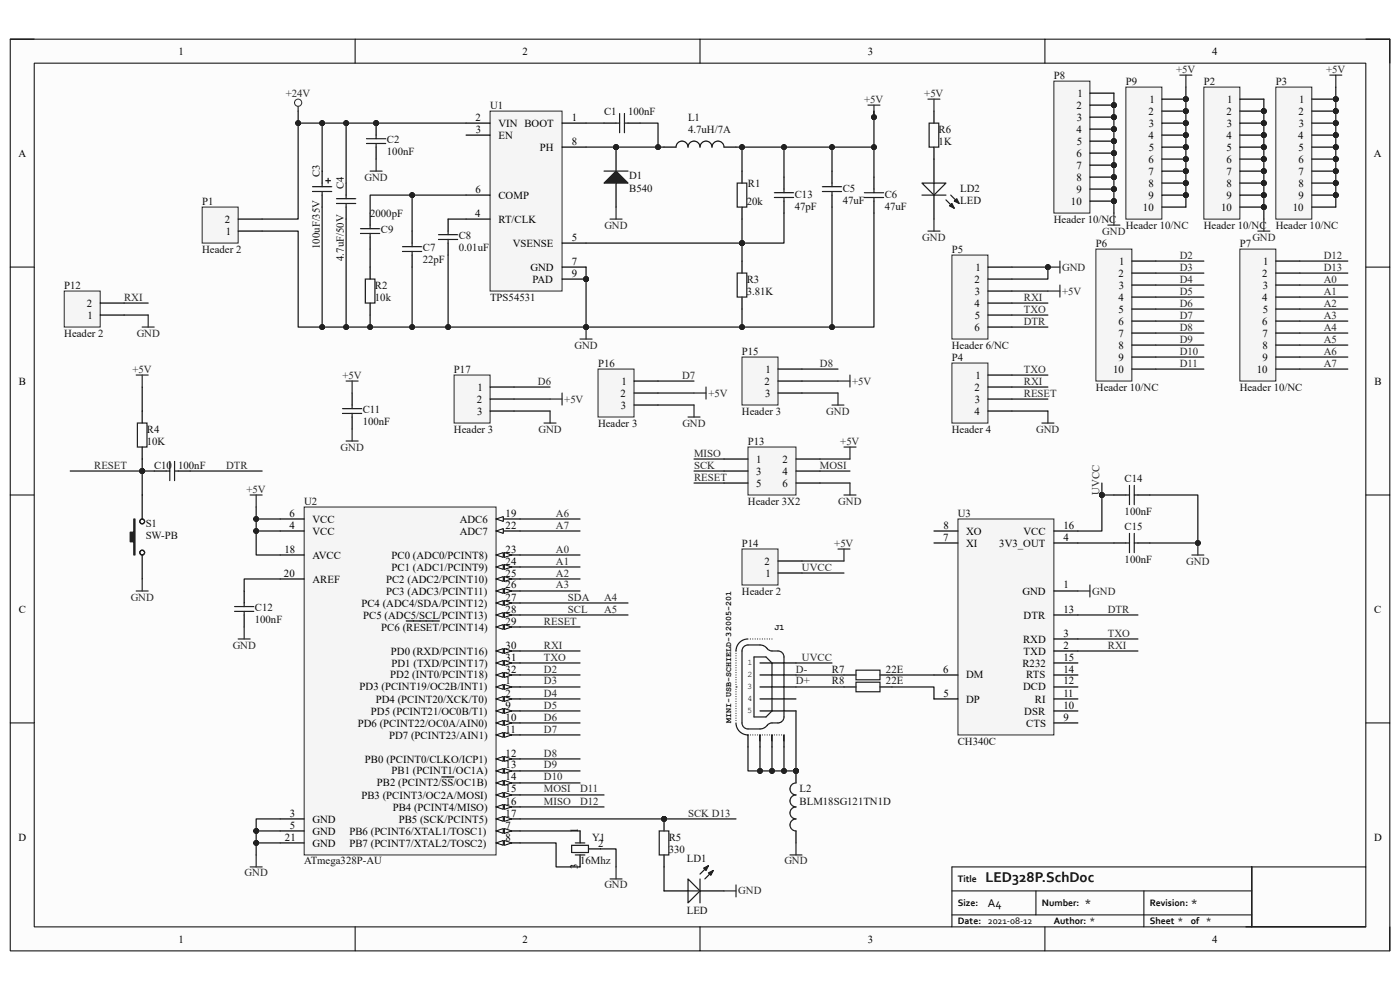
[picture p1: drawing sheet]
<svg xmlns="http://www.w3.org/2000/svg" width="297mm" height="210mm" viewBox="0 0 297 210" stroke-linecap="round" stroke-linejoin="round" font-family="sans-serif">
<defs><g id="words">
<text font-size="3.1" x="209.1" y="187.1">LED328P.SchDoc</text>
<g font-size="2.5">
<text x="209.6" y="192.4">A4</text>
<text x="230.1" y="192.4">*</text>
<text x="252.7" y="192.3">*</text>
</g>
<g font-size="2.3">
<text x="37.9" y="11.6">1</text>
<text x="110.9" y="11.6">2</text>
<text x="184.1" y="11.6">3</text>
<text x="257.2" y="11.6">4</text>
<text x="228.4" y="23.1">2</text>
<text x="228.6" y="20.5">1</text>
<text x="243.8" y="21.8">1</text>
<text x="260.3" y="21.8">1</text>
<text x="275.6" y="21.8">1</text>
<text x="100.9" y="25.6">2</text>
<text x="101" y="28.2">3</text>
<text x="105.7" y="26.9">VIN BOOT</text>
<text x="105.7" y="29.4">EN</text>
<text x="121.3" y="25.6">1</text>
<text x="228.3" y="28.2">4</text>
<text x="228.5" y="25.6">3</text>
<text x="243.6" y="24.3">2</text>
<text x="243.6" y="29.4">4</text>
<text x="243.8" y="26.9">3</text>
<text x="260.2" y="24.3">2</text>
<text x="260.2" y="29.4">4</text>
<text x="260.3" y="26.9">3</text>
<text x="275.4" y="29.4">4</text>
<text x="275.5" y="24.3">2</text>
<text x="275.5" y="26.9">3</text>
<text x="3.9" y="33.2">A</text>
<text x="114.6" y="32">PH</text>
<text x="121.3" y="30.7">8</text>
<text x="228.3" y="33.2">6</text>
<text x="228.4" y="35.8">7</text>
<text x="228.4" y="30.7">5</text>
<text x="243.6" y="34.5">6</text>
<text x="243.7" y="32">5</text>
<text x="260.2" y="34.5">6</text>
<text x="260.2" y="32">5</text>
<text x="275.5" y="34.5">6</text>
<text x="275.5" y="32">5</text>
<text x="291.5" y="33.2">A</text>
<text x="100.9" y="40.9">6</text>
<text x="228.4" y="38.3">8</text>
<text x="228.4" y="40.9">9</text>
<text x="243.6" y="37">7</text>
<text x="243.7" y="39.6">8</text>
<text x="260.2" y="37">7</text>
<text x="260.2" y="39.6">8</text>
<text x="275.5" y="37">7</text>
<text x="275.5" y="39.6">8</text>
<text x="47.7" y="47.2">2</text>
<text x="100.8" y="46">4</text>
<text x="105.7" y="47.2">RT/CLK</text>
<text x="105.7" y="42.2">COMP</text>
<text x="227.2" y="43.4">10</text>
<text x="242.5" y="44.7">10</text>
<text x="243.6" y="42.2">9</text>
<text x="259" y="44.7">10</text>
<text x="260.2" y="42.2">9</text>
<text x="274.3" y="44.7">10</text>
<text x="275.5" y="42.2">9</text>
<text x="47.9" y="49.8">1</text>
<text x="108.8" y="52.3">VSENSE</text>
<text x="121.3" y="51.1">5</text>
<text x="112.6" y="57.4">GND</text>
<text x="112.9" y="59.9">PAD</text>
<text x="121.3" y="56.1">7</text>
<text x="121.3" y="58.7">9</text>
<text x="206.8" y="59.9">2</text>
<text x="206.9" y="57.4">1</text>
<text x="237.3" y="58.7">2</text>
<text x="237.4" y="56.1">1</text>
<text x="267.8" y="58.7">2</text>
<text x="268" y="56.1">1</text>
<text x="18.4" y="65.1">2</text>
<text x="206.7" y="65.1">4</text>
<text x="206.8" y="62.5">3</text>
<text x="237.3" y="63.8">4</text>
<text x="237.4" y="61.3">3</text>
<text x="267.8" y="63.8">4</text>
<text x="267.9" y="61.3">3</text>
<text x="18.6" y="67.6">1</text>
<text x="206.7" y="70.1">6</text>
<text x="206.8" y="67.6">5</text>
<text x="237.3" y="68.9">6</text>
<text x="237.3" y="71.4">7</text>
<text x="237.3" y="66.3">5</text>
<text x="267.8" y="68.9">6</text>
<text x="267.8" y="71.4">7</text>
<text x="267.9" y="66.3">5</text>
<text x="237.3" y="76.5">9</text>
<text x="237.3" y="74">8</text>
<text x="267.8" y="74">8</text>
<text x="267.8" y="76.5">9</text>
<text x="4" y="81.6">B</text>
<text x="101.3" y="82.9">1</text>
<text x="131.9" y="81.6">1</text>
<text x="162.2" y="81.6">2</text>
<text x="162.4" y="79">1</text>
<text x="206.8" y="82.9">2</text>
<text x="206.9" y="80.3">1</text>
<text x="236.1" y="79">10</text>
<text x="266.7" y="79">10</text>
<text x="291.6" y="81.6">B</text>
<text x="101.1" y="85.4">2</text>
<text x="101.2" y="88">3</text>
<text x="131.7" y="84.2">2</text>
<text x="131.7" y="86.7">3</text>
<text x="162.3" y="84.2">3</text>
<text x="206.7" y="88">4</text>
<text x="206.8" y="85.4">3</text>
<text x="160.4" y="98.1">1</text>
<text x="160.4" y="100.7">3</text>
<text x="166" y="100.7">4</text>
<text x="166" y="98.1">2</text>
<text x="160.4" y="103.2">5</text>
<text x="166" y="103.2">6</text>
<text x="61.4" y="109.6">6</text>
<text x="61.4" y="112.1">4</text>
<text x="66.3" y="110.9">VCC</text>
<text x="66.3" y="113.4">VCC</text>
<text x="97.5" y="110.9">ADC6</text>
<text x="97.5" y="113.4">ADC7</text>
<text x="107.3" y="109.6">19</text>
<text x="107.3" y="112.1">22</text>
<text x="200.2" y="112.1">8</text>
<text x="205" y="113.4">XO</text>
<text x="217.1" y="113.4">VCC</text>
<text x="225.6" y="112.1">16</text>
<text x="60.3" y="117.2">18</text>
<text x="66.3" y="118.5">AVCC</text>
<text x="83.1" y="118.5">PC0 (ADC0/PCINT8)</text>
<text x="107.3" y="117.2">23</text>
<text x="107.3" y="119.8">24</text>
<text x="162.2" y="119.8">2</text>
<text x="200.1" y="114.7">7</text>
<text x="205" y="116">XI</text>
<text x="212" y="116">3V3_OUT</text>
<text x="225.6" y="114.7">4</text>
<text x="60.2" y="122.3">20</text>
<text x="66.3" y="123.6">AREF</text>
<text x="81.9" y="123.6">PC2 (ADC2/PCINT10)</text>
<text x="83.1" y="121">PC1 (ADC1/PCINT9)</text>
<text x="107.3" y="122.3">25</text>
<text x="107.3" y="124.8">26</text>
<text x="162.4" y="122.3">1</text>
<text x="225.6" y="124.8">1</text>
<text x="4" y="130">C</text>
<text x="76.7" y="128.7">PC4 (ADC4/SDA/PCINT12)</text>
<text x="77" y="131.2">PC5 (ADC5/SCL/PCINT13)</text>
<text x="81.9" y="126.2">PC3 (ADC3/PCINT11)</text>
<text x="107.3" y="127.4">27</text>
<text x="107.3" y="130">28</text>
<text x="216.9" y="126.2">GND</text>
<text x="217.2" y="131.2">DTR</text>
<text x="225.6" y="130">13</text>
<text x="291.5" y="130">C</text>
<text x="80.9" y="133.8">PC6 (RESET/PCINT14)</text>
<text x="107.3" y="132.5">29</text>
<text x="107.3" y="137.6">30</text>
<text x="217" y="136.3">RXD</text>
<text x="225.6" y="137.6">2</text>
<text x="225.6" y="135">3</text>
<text x="82.8" y="143.9">PD2 (INT0/PCINT18)</text>
<text x="82.9" y="138.9">PD0 (RXD/PCINT16)</text>
<text x="83.1" y="141.4">PD1 (TXD/PCINT17)</text>
<text x="107.3" y="140.1">31</text>
<text x="107.3" y="142.7">32</text>
<text x="200.1" y="142.7">6</text>
<text x="205" y="143.9">DM</text>
<text x="216.9" y="141.4">R232</text>
<text x="217.2" y="138.9">TXD</text>
<text x="217.7" y="143.9">RTS</text>
<text x="225.6" y="142.7">14</text>
<text x="225.6" y="140.1">15</text>
<text x="76.3" y="146.5">PD3 (PCINT19/OC2B/INT1)</text>
<text x="79.7" y="149.1">PD4 (PCINT20/XCK/T0)</text>
<text x="107.3" y="147.8">2</text>
<text x="107.3" y="145.2">1</text>
<text x="200.2" y="147.8">5</text>
<text x="205" y="149.1">DP</text>
<text x="217" y="146.5">DCD</text>
<text x="219.5" y="149.1">RI</text>
<text x="225.6" y="147.8">11</text>
<text x="225.6" y="145.2">12</text>
<text x="75.9" y="154.1">PD6 (PCINT22/OC0A/AIN0)</text>
<text x="78.7" y="151.6">PD5 (PCINT21/OC0B/T1)</text>
<text x="107.3" y="150.3">9</text>
<text x="107.3" y="152.9">10</text>
<text x="107.3" y="155.4">11</text>
<text x="217.3" y="151.6">DSR</text>
<text x="217.7" y="154.1">CTS</text>
<text x="225.6" y="152.9">9</text>
<text x="225.6" y="150.3">10</text>
<text x="77.4" y="161.8">PB0 (PCINT0/CLKO/ICP1)</text>
<text x="82.5" y="156.7">PD7 (PCINT23/AIN1)</text>
<text x="107.3" y="160.5">12</text>
<text x="80" y="166.8">PB2 (PCINT2/SS/OC1B)</text>
<text x="83.1" y="164.3">PB1 (PCINT1/OC1A)</text>
<text x="107.3" y="163">13</text>
<text x="107.3" y="165.6">14</text>
<text x="61.5" y="173.2">3</text>
<text x="76.7" y="169.4">PB3 (PCINT3/OC2A/MOSI)</text>
<text x="83.3" y="172">PB4 (PCINT4/MISO)</text>
<text x="107.3" y="168.1">15</text>
<text x="107.3" y="170.7">16</text>
<text x="107.3" y="173.2">17</text>
<text x="3.9" y="178.3">D</text>
<text x="60.5" y="178.3">21</text>
<text x="61.5" y="175.8">5</text>
<text x="66.3" y="177">GND</text>
<text x="66.3" y="179.6">GND</text>
<text x="66.3" y="174.5">GND</text>
<text x="74.1" y="177">PB6 (PCINT6/XTAL1/TOSC1)</text>
<text x="74.1" y="179.6">PB7 (PCINT7/XTAL2/TOSC2)</text>
<text x="84.6" y="174.5">PB5 (SCK/PCINT5)</text>
<text x="107.3" y="175.8">7</text>
<text x="107.3" y="178.3">8</text>
<text x="122.6" y="176.8" transform="rotate(-90 122.6 176.8)">1</text>
<text x="126.9" y="179.6">2</text>
<text x="291.5" y="178.3">D</text>
<text x="122.6" y="184.4" transform="rotate(-90 122.6 184.4)">3</text>
<text x="37.9" y="199.9">1</text>
<text x="110.9" y="199.9">2</text>
<text x="184.1" y="199.9">3</text>
<text x="257.2" y="199.9">4</text>
</g>
<g font-size="2.3" fill="#0e0e0e">
<text x="223.6" y="16.7">P8</text>
<text x="238.8" y="18">P9</text>
<text x="255.4" y="18">P2</text>
<text x="270.6" y="18">P3</text>
<text x="104" y="23.1">U1</text>
<text x="128.1" y="24.3">C1</text>
<text x="133.2" y="24.3">100nF</text>
<text x="146" y="25.6">L1</text>
<text x="146" y="28.2">4.7uH/7A</text>
<text x="199.1" y="28.2">R6</text>
<text x="82.1" y="30.4">C2</text>
<text x="82.1" y="33">100nF</text>
<text x="199.1" y="30.7">1K</text>
<text x="67.9" y="37.5" transform="rotate(-90 67.9 37.5)">C3</text>
<text x="72.9" y="40.1" transform="rotate(-90 72.9 40.1)">C4</text>
<text x="133.5" y="38.1">D1</text>
<text x="133.5" y="40.6">B540</text>
<text x="158.7" y="39.6">R1</text>
<text x="168.6" y="41.9">C13</text>
<text x="178.8" y="40.6">C5</text>
<text x="187.7" y="41.9">C6</text>
<text x="203.7" y="40.6">LD2</text>
<text x="42.9" y="43.4">P1</text>
<text x="78.5" y="46">2000pF</text>
<text x="158.4" y="43.4">20k</text>
<text x="168.6" y="44.4">47pF</text>
<text x="178.8" y="43.2">47uF</text>
<text x="187.7" y="44.4">47uF</text>
<text x="203.7" y="43.2">LED</text>
<text x="223.6" y="47.2">Header 10/NC</text>
<text x="42.9" y="53.6">Header 2</text>
<text x="67.9" y="52.8" transform="rotate(-90 67.9 52.8)">100uF/35V</text>
<text x="80.8" y="49.5">C9</text>
<text x="89.7" y="53.3">C7</text>
<text x="97.3" y="50.8">C8</text>
<text x="97.3" y="53.3">0.01uF</text>
<text x="201.9" y="53.6">P5</text>
<text x="232.5" y="52.3">P6</text>
<text x="238.8" y="48.5">Header 10/NC</text>
<text x="255.4" y="48.5">Header 10/NC</text>
<text x="263" y="52.3">P7</text>
<text x="270.6" y="48.5">Header 10/NC</text>
<text x="72.9" y="55.4" transform="rotate(-90 72.9 55.4)">4.7uF/50V</text>
<text x="89.7" y="55.9">22pF</text>
<text x="158.4" y="59.9">R3</text>
<text x="13.6" y="61.3">P12</text>
<text x="79.5" y="61.3">R2</text>
<text x="79.5" y="63.8">10k</text>
<text x="104" y="63.8">TPS54531</text>
<text x="158.4" y="62.5">3.81K</text>
<text x="13.6" y="71.4">Header 2</text>
<text x="126.9" y="77.8">P16</text>
<text x="157.4" y="75.2">P15</text>
<text x="201.9" y="74">Header 6/NC</text>
<text x="201.9" y="76.5">P4</text>
<text x="96.3" y="79">P17</text>
<text x="232.5" y="82.9">Header 10/NC</text>
<text x="263" y="82.9">Header 10/NC</text>
<text x="77" y="87.7">C11</text>
<text x="157.4" y="88">Header 3</text>
<text x="31.2" y="91.8">R4</text>
<text x="31.2" y="94.3">10K</text>
<text x="77" y="90.3">100nF</text>
<text x="96.3" y="91.8">Header 3</text>
<text x="126.9" y="90.5">Header 3</text>
<text x="158.7" y="94.3">P13</text>
<text x="201.9" y="91.8">Header 4</text>
<text x="32.7" y="99.4">C10 100nF</text>
<text x="64.5" y="107.1">U2</text>
<text x="158.7" y="107.1">Header 3X2</text>
<text x="238.6" y="102.2">C14</text>
<text x="30.9" y="111.9">S1</text>
<text x="203.2" y="109.6">U3</text>
<text x="238.6" y="112.4">C15</text>
<text x="238.6" y="109.3">100nF</text>
<text x="30.9" y="114.4">SW-PB</text>
<text x="157.4" y="116">P14</text>
<text x="238.6" y="119.5">100nF</text>
<text x="54.1" y="129.7">C12</text>
<text x="157.4" y="126.2">Header 2</text>
<text x="54.1" y="132.2">100nF</text>
<text x="176.5" y="142.7">R7</text>
<text x="188" y="142.7">22E</text>
<text x="176.5" y="145.2">R8</text>
<text x="188" y="145.2">22E</text>
<text x="203.2" y="157.9">CH340C</text>
<text x="169.6" y="168.1">L2</text>
<text x="169.6" y="170.7">BLM18SG121TN1D</text>
<text x="125.6" y="178.3">Y1</text>
<text x="141.9" y="178.3">R5</text>
<text x="64.5" y="183.4">ATmega328P-AU</text>
<text x="123.1" y="183.4">16Mhz</text>
<text x="141.9" y="180.8">330</text>
<text x="145.7" y="182.9">LD1</text>
<text x="145.7" y="193.8">LED</text>
</g>
<g font-size="2.3" fill="#262626">
<text x="249.5" y="15.4">+5V</text>
<text x="281.3" y="15.4">+5V</text>
<text x="60.6" y="20.5">+24V</text>
<text x="183.3" y="21.8">+5V</text>
<text x="196.1" y="20.5">+5V</text>
<text x="77.3" y="38.3">GND</text>
<text x="128.2" y="48.5">GND</text>
<text x="195.7" y="51.1">GND</text>
<text x="233.8" y="49.8">GND</text>
<text x="265.7" y="51.1">GND</text>
<text x="225.3" y="57.4">GND</text>
<text x="250.3" y="54.9">D2</text>
<text x="250.3" y="57.4">D3</text>
<text x="250.3" y="59.9">D4</text>
<text x="280.8" y="54.9">D12</text>
<text x="280.8" y="57.4">D13</text>
<text x="280.8" y="59.9">A0</text>
<text x="26.3" y="63.8">RXI</text>
<text x="217.2" y="63.8">RXI</text>
<text x="225.3" y="62.5">+5V</text>
<text x="250.3" y="62.5">D5</text>
<text x="250.3" y="65.1">D6</text>
<text x="280.8" y="62.5">A1</text>
<text x="280.8" y="65.1">A2</text>
<text x="29" y="71.4">GND</text>
<text x="217.2" y="66.3">TXO</text>
<text x="217.2" y="68.9">DTR</text>
<text x="250.3" y="67.6">D7</text>
<text x="250.3" y="70.1">D8</text>
<text x="280.8" y="67.6">A3</text>
<text x="280.8" y="70.1">A4</text>
<text x="121.9" y="74">GND</text>
<text x="173.9" y="77.8">D8</text>
<text x="250.3" y="72.7">D9</text>
<text x="250.3" y="75.2">D10</text>
<text x="250.3" y="77.8">D11</text>
<text x="280.8" y="72.7">A5</text>
<text x="280.8" y="75.2">A6</text>
<text x="280.8" y="77.8">A7</text>
<text x="28.1" y="79">+5V</text>
<text x="72.6" y="80.3">+5V</text>
<text x="114.1" y="81.6">D6</text>
<text x="144.7" y="80.3">D7</text>
<text x="180.8" y="81.6">+5V</text>
<text x="217.2" y="79">TXO</text>
<text x="217.2" y="81.6">RXI</text>
<text x="119.7" y="85.4">+5V</text>
<text x="150.3" y="84.2">+5V</text>
<text x="175.3" y="88">GND</text>
<text x="217.2" y="84.2">RESET</text>
<text x="72.3" y="95.6">GND</text>
<text x="114.3" y="91.8">GND</text>
<text x="144.8" y="90.5">GND</text>
<text x="178.3" y="94.3">+5V</text>
<text x="219.8" y="91.8">GND</text>
<text x="20" y="99.4">RESET</text>
<text x="48" y="99.4">DTR</text>
<text x="147.2" y="96.9">MISO</text>
<text x="147.2" y="99.4">SCK</text>
<text x="147.2" y="101.9">RESET</text>
<text x="173.9" y="99.4">MOSI</text>
<text x="52.3" y="104.5">+5V</text>
<text x="177.8" y="107.1">GND</text>
<text x="233.3" y="105" transform="rotate(-90 233.3 105)">UVCC</text>
<text x="117.9" y="109.6">A6</text>
<text x="117.9" y="112.1">A7</text>
<text x="117.9" y="117.2">A0</text>
<text x="117.9" y="119.8">A1</text>
<text x="177" y="116">+5V</text>
<text x="251.7" y="119.8">GND</text>
<text x="117.9" y="122.3">A2</text>
<text x="117.9" y="124.8">A3</text>
<text x="170.1" y="121">UVCC</text>
<text x="27.7" y="127.4">GND</text>
<text x="120.5" y="127.4">SDA</text>
<text x="120.5" y="130">SCL</text>
<text x="128.1" y="127.4">A4</text>
<text x="128.1" y="130">A5</text>
<text x="231.7" y="126.2">GND</text>
<text x="235" y="130">DTR</text>
<text x="49.4" y="137.6">GND</text>
<text x="115.4" y="132.5">RESET</text>
<text x="115.4" y="137.6">RXI</text>
<text x="235" y="137.6">RXI</text>
<text x="235" y="135">TXO</text>
<text x="115.4" y="140.1">TXO</text>
<text x="115.4" y="142.7">D2</text>
<text x="168.9" y="142.7">D-</text>
<text x="170.1" y="140.1">UVCC</text>
<text x="115.4" y="145.2">D3</text>
<text x="115.4" y="147.8">D4</text>
<text x="168.9" y="145.2">D+</text>
<text x="115.4" y="150.3">D5</text>
<text x="115.4" y="152.9">D6</text>
<text x="115.4" y="155.4">D7</text>
<text x="115.4" y="160.5">D8</text>
<text x="115.4" y="163">D9</text>
<text x="115.4" y="165.6">D10</text>
<text x="115.4" y="168.1">MOSI</text>
<text x="115.4" y="170.7">MISO</text>
<text x="123.1" y="168.1">D11</text>
<text x="123.1" y="170.7">D12</text>
<text x="146" y="173.2">SCK D13</text>
<text x="51.9" y="185.9">GND</text>
<text x="166.4" y="183.4">GND</text>
<text x="128.2" y="188.5">GND</text>
<text x="156.6" y="189.7">GND</text>
</g>
<g font-size="2.1">
<text x="203.2" y="187.2">Title</text>
<text x="203.2" y="192.2">Size:</text>
<text x="203.2" y="196">Date: 2021-08-12</text>
<text x="221" y="192.2">Number:</text>
<text x="223.6" y="196">Author: *</text>
<text x="243.9" y="192.2">Revision:</text>
<text x="243.9" y="196">Sheet *</text>
<text x="252.6" y="196">of *</text>
</g>
<g font-size="1.8" fill="#0e0e0e">
<text x="164.3" y="133.7">J1</text>
<text x="155.1" y="153.4" transform="rotate(-90 155.1 153.4)">MINI-USB-SCHIELD-32005-201</text>
</g>
<g font-size="1.8">
<text x="158.6" y="141.1">1</text>
<text x="158.6" y="143.7">2</text>
<text x="158.5" y="146.2">3</text>
<text x="158.6" y="148.8">4</text>
<text x="158.5" y="151.3">5</text>
</g>
</g></defs>
<path d="M2.2 8.3h292.7v193.4h-292.7z" fill-rule="evenodd" fill="#fcfcfc"/>
<path d="M2.2 8.3h292.7v193.4h-292.7z" fill="none" stroke="#000" stroke-width=".21"/>
<path d="M7.3 13.4h282.5v183.2h-282.5z" fill-rule="evenodd" fill="#fcfcfc"/>
<g fill="none" stroke="#000" stroke-width=".21">
<path d="M2.2 8.3h5.1M7.3 13.4h282.5v183.2h-282.5zM75.3 8.3v5.1M148.5 8.3v5.1M221.7 8.3v5.1M289.8 8.3h5.1v5.1M2.2 56.7h5.1M289.8 56.7h5.1M2.2 105h5.1M289.8 105h5.1M2.2 153.4h5.1M289.8 153.4h5.1"/>
<path d="M75.3 196.6v5.1M148.5 196.6v5.1M202 189h63.6M202 194.1h63.6M219.8 189v5.1M221.7 196.6v5.1M242.7 189v7.6M264.3 196.6h25.5M265.6 183.9v12.7M289.8 183.9h-87.8v12.7M294.9 196.6v5.1"/>
</g>
<circle cx="63.3" cy="21.8" r=".76" fill="none" stroke="#262626" stroke-width=".21"/>
<path d="M63.2 22.6v1" fill="none" stroke="#262626" stroke-width=".25"/>
<path d="M68.3 36.3v2.5M68.3 41.4v2.5M95.1 46.5v2.5M95.1 51.6v2.5" fill="none" stroke="#000" stroke-width=".25"/>
<path d="M66.3 39.6h4.1M68.3 38.8v.8M69.1 38.3h1M69.6 37.8v1M66.3 40.6h4.1M68.3 40.6v.8M93 49.8h4.1M93 50.8h4.1M95.1 49v.8M95.1 50.8v.8" fill="none" stroke="#1c1c1c" stroke-width=".25"/>
<circle cx="79.8" cy="26.1" r=".51" fill="#0e0e0e"/>
<circle cx="79.8" cy="26.1" r=".51" fill="none" stroke="#0e0e0e" stroke-width=".21"/>
<path d="M79.8 26.1v2.6M79.8 31.2v2.6" fill="none" stroke="#000" stroke-width=".25"/>
<circle cx="79.8" cy="26.1" r=".51" fill="#0e0e0e"/>
<circle cx="79.8" cy="26.1" r=".51" fill="none" stroke="#0e0e0e" stroke-width=".21"/>
<g fill="none" stroke="#1c1c1c" stroke-width=".25">
<path d="M77.8 29.4h4M77.8 30.4h4M79.8 28.7v.7M79.8 30.4v.8M130.7 26.1h.8M131.5 24.1v4.1M132.5 24.1v4.1M132.5 26.1h.7M156.4 38.8h2v5.1h-2zM76.5 48.5h4.1M76.5 49.5h4.1M77.5 59.2h2v5.1h-2z"/>
<path d="M78.5 47.7v.8M78.5 49.5v.8M85.4 52.3h4.1M85.4 53.3h4.1M87.4 51.6v.7M87.4 53.3v.8M156.4 57.9h2v5.1h-2z"/>
</g>
<path d="M128.1 26.1h2.6M133.2 26.1h2.6M157.4 36.3v2.5M78.5 45.2v2.5M78.5 50.3v2.5M78.5 56.7v2.5M87.4 49v2.6M87.4 54.1v2.6M157.4 43.9v2.6M157.4 55.4v2.5M78.5 64.3v2.5M157.4 63v2.6" fill="none" stroke="#000" stroke-width=".25"/>
<path d="M184.1 22.3h2.6M185.4 22.3v2.5M129.4 46.5h2.6M130.7 43.9v2.6" fill="none" stroke="#262626" stroke-width=".25"/>
<circle cx="185.4" cy="24.9" r=".51" fill="#0e0e0e"/>
<circle cx="185.4" cy="24.9" r=".51" fill="none" stroke="#0e0e0e" stroke-width=".21"/>
<path d="M176.5 36.3v2.5M185.4 37.6v2.5M176.5 41.4v2.5M185.4 42.7v2.5" fill="none" stroke="#000" stroke-width=".25"/>
<path d="M174.5 39.6h4M176.5 38.8v.8M174.5 40.6h4M176.5 40.6v.8M183.4 41.9h4.1M183.4 40.9h4.1M185.4 40.1v.8M185.4 41.9v.8" fill="none" stroke="#1c1c1c" stroke-width=".25"/>
<path d="M78.5 36.3h2.6M79.8 33.8v2.5" fill="none" stroke="#262626" stroke-width=".25"/>
<path d="M42.9 43.9h7.6v7.7h-7.6z" fill-rule="evenodd" fill="#f5f5f5"/>
<path d="M42.9 43.9h7.6v7.7h-7.6z" fill="none" stroke="#262626" stroke-width=".21"/>
<path d="M50.5 49h5.1M50.5 46.5h5.1M30.2 87.2v2.5M30.2 94.8v2.6M32.7 99.9h2.6M37.8 99.9h2.5M30.2 105v5.1M30.2 117.7v5.1" fill="none" stroke="#000" stroke-width=".25"/>
<path d="M29.1 89.7h2.1v5.1h-2.1zM35.3 99.9h.7M36 97.9v4.1M37 97.9v4.1M37 99.9h.8" fill="none" stroke="#1c1c1c" stroke-width=".25"/>
<path d="M28.9 79.6h2.5M30.2 79.6v2.5" fill="none" stroke="#262626" stroke-width=".25"/>
<path d="M28.4 110.1h.2v7.6h-.2v-2.8h-.8v-2h.8z" fill-rule="evenodd" fill="#1c1c1c"/>
<g fill="none" stroke="#1c1c1c" stroke-width=".25">
<path d="M28.4 110.1h.2v7.6h-.2v-2.8h-.8v-2h.8z"/>
<circle cx="30.2" cy="110.6" r=".51"/>
<circle cx="30.2" cy="117.2" r=".51"/>
</g>
<path d="M28.9 125.4h2.5M30.2 122.8v2.6" fill="none" stroke="#262626" stroke-width=".25"/>
<path d="M64.5 107.6h40.7v73.8h-40.7z" fill-rule="evenodd" fill="#f5f5f5"/>
<path d="M64.5 107.6h40.7v73.8h-40.7z" fill="none" stroke="#262626" stroke-width=".21"/>
<path d="M105.2 133h5.1" fill="none" stroke="#000" stroke-width=".25"/>
<path d="M105.2 133l1.6-.5v1z" fill="#fbfbfb"/>
<path d="M105.2 133l1.6-.5v1z" fill="none" stroke="#000" stroke-width=".21"/>
<path d="M107 132.5l1.6 .5-1.6 .5z" fill="#fbfbfb"/>
<path d="M107 132.5l1.6 .5-1.6 .5z" fill="none" stroke="#000" stroke-width=".21"/>
<path d="M86.2 131.7h7M105.2 138.1h5.1" fill="none" stroke="#000" stroke-width=".25"/>
<path d="M105.2 138.1l1.6-.5v1z" fill="#fbfbfb"/>
<path d="M105.2 138.1l1.6-.5v1z" fill="none" stroke="#000" stroke-width=".21"/>
<path d="M107 137.6l1.6 .5-1.6 .5z" fill="#fbfbfb"/>
<path d="M107 137.6l1.6 .5-1.6 .5z" fill="none" stroke="#000" stroke-width=".21"/>
<path d="M105.2 140.6h5.1" fill="none" stroke="#000" stroke-width=".25"/>
<path d="M105.2 140.6l1.6-.5v1z" fill="#fbfbfb"/>
<path d="M105.2 140.6l1.6-.5v1z" fill="none" stroke="#000" stroke-width=".21"/>
<path d="M107 140.1l1.6 .5-1.6 .5z" fill="#fbfbfb"/>
<path d="M107 140.1l1.6 .5-1.6 .5z" fill="none" stroke="#000" stroke-width=".21"/>
<path d="M105.2 143.2h5.1" fill="none" stroke="#000" stroke-width=".25"/>
<path d="M105.2 143.2l1.6-.5v1z" fill="#fbfbfb"/>
<path d="M105.2 143.2l1.6-.5v1z" fill="none" stroke="#000" stroke-width=".21"/>
<path d="M107 142.7l1.6 .5-1.6 .5z" fill="#fbfbfb"/>
<path d="M107 142.7l1.6 .5-1.6 .5z" fill="none" stroke="#000" stroke-width=".21"/>
<path d="M105.2 148.3h5.1" fill="none" stroke="#000" stroke-width=".25"/>
<path d="M105.2 148.3l1.6-.5v1z" fill="#fbfbfb"/>
<path d="M105.2 148.3l1.6-.5v1z" fill="none" stroke="#000" stroke-width=".21"/>
<path d="M107 147.8l1.6 .5-1.6 .5z" fill="#fbfbfb"/>
<path d="M107 147.8l1.6 .5-1.6 .5z" fill="none" stroke="#000" stroke-width=".21"/>
<path d="M59.4 110.1h5.1M59.4 176.3h5.1M105.2 176.3h5.1" fill="none" stroke="#000" stroke-width=".25"/>
<path d="M105.2 176.3l1.6-.5v1z" fill="#fbfbfb"/>
<path d="M105.2 176.3l1.6-.5v1z" fill="none" stroke="#000" stroke-width=".21"/>
<path d="M107 175.8l1.6 .5-1.6 .5z" fill="#fbfbfb"/>
<path d="M107 175.8l1.6 .5-1.6 .5z" fill="none" stroke="#000" stroke-width=".21"/>
<path d="M105.2 178.8h5.1" fill="none" stroke="#000" stroke-width=".25"/>
<path d="M105.2 178.8l1.6-.5v1z" fill="#fbfbfb"/>
<path d="M105.2 178.8l1.6-.5v1z" fill="none" stroke="#000" stroke-width=".21"/>
<path d="M107 178.3l1.6 .5-1.6 .5z" fill="#fbfbfb"/>
<path d="M107 178.3l1.6 .5-1.6 .5z" fill="none" stroke="#000" stroke-width=".21"/>
<path d="M105.2 150.8h5.1" fill="none" stroke="#000" stroke-width=".25"/>
<path d="M105.2 150.8l1.6-.5v1z" fill="#fbfbfb"/>
<path d="M105.2 150.8l1.6-.5v1z" fill="none" stroke="#000" stroke-width=".21"/>
<path d="M107 150.3l1.6 .5-1.6 .5z" fill="#fbfbfb"/>
<path d="M107 150.3l1.6 .5-1.6 .5z" fill="none" stroke="#000" stroke-width=".21"/>
<path d="M105.2 153.4h5.1" fill="none" stroke="#000" stroke-width=".25"/>
<path d="M105.2 153.4l1.6-.5v1z" fill="#fbfbfb"/>
<path d="M105.2 153.4l1.6-.5v1z" fill="none" stroke="#000" stroke-width=".21"/>
<path d="M107 152.9l1.6 .5-1.6 .5z" fill="#fbfbfb"/>
<path d="M107 152.9l1.6 .5-1.6 .5z" fill="none" stroke="#000" stroke-width=".21"/>
<path d="M105.2 155.9h5.1" fill="none" stroke="#000" stroke-width=".25"/>
<path d="M105.2 155.9l1.6-.5v1z" fill="#fbfbfb"/>
<path d="M105.2 155.9l1.6-.5v1z" fill="none" stroke="#000" stroke-width=".21"/>
<path d="M107 155.4l1.6 .5-1.6 .5z" fill="#fbfbfb"/>
<path d="M107 155.4l1.6 .5-1.6 .5z" fill="none" stroke="#000" stroke-width=".21"/>
<path d="M105.2 161h5.1" fill="none" stroke="#000" stroke-width=".25"/>
<path d="M105.2 161l1.6-.5v1z" fill="#fbfbfb"/>
<path d="M105.2 161l1.6-.5v1z" fill="none" stroke="#000" stroke-width=".21"/>
<path d="M107 160.5l1.6 .5-1.6 .5z" fill="#fbfbfb"/>
<path d="M107 160.5l1.6 .5-1.6 .5z" fill="none" stroke="#000" stroke-width=".21"/>
<path d="M105.2 163.5h5.1" fill="none" stroke="#000" stroke-width=".25"/>
<path d="M105.2 163.5l1.6-.5v1.1z" fill="#fbfbfb"/>
<path d="M105.2 163.5l1.6-.5v1.1z" fill="none" stroke="#000" stroke-width=".21"/>
<path d="M107 163l1.6 .5-1.6 .6z" fill="#fbfbfb"/>
<path d="M107 163l1.6 .5-1.6 .6z" fill="none" stroke="#000" stroke-width=".21"/>
<path d="M105.2 166.1h5.1" fill="none" stroke="#000" stroke-width=".25"/>
<path d="M105.2 166.1l1.6-.5v1z" fill="#fbfbfb"/>
<path d="M105.2 166.1l1.6-.5v1z" fill="none" stroke="#000" stroke-width=".21"/>
<path d="M107 165.6l1.6 .5-1.6 .5z" fill="#fbfbfb"/>
<path d="M107 165.6l1.6 .5-1.6 .5z" fill="none" stroke="#000" stroke-width=".21"/>
<path d="M93.7 164.8h2.6M105.2 168.6h5.1" fill="none" stroke="#000" stroke-width=".25"/>
<path d="M105.2 168.6l1.6-.5v1z" fill="#fbfbfb"/>
<path d="M105.2 168.6l1.6-.5v1z" fill="none" stroke="#000" stroke-width=".21"/>
<path d="M107 168.1l1.6 .5-1.6 .5z" fill="#fbfbfb"/>
<path d="M107 168.1l1.6 .5-1.6 .5z" fill="none" stroke="#000" stroke-width=".21"/>
<path d="M105.2 171.2h5.1" fill="none" stroke="#000" stroke-width=".25"/>
<path d="M105.2 171.2l1.6-.5v1z" fill="#fbfbfb"/>
<path d="M105.2 171.2l1.6-.5v1z" fill="none" stroke="#000" stroke-width=".21"/>
<path d="M107 170.7l1.6 .5-1.6 .5z" fill="#fbfbfb"/>
<path d="M107 170.7l1.6 .5-1.6 .5z" fill="none" stroke="#000" stroke-width=".21"/>
<path d="M105.2 173.7h5.1" fill="none" stroke="#000" stroke-width=".25"/>
<path d="M105.2 173.7l1.6-.5v1z" fill="#fbfbfb"/>
<path d="M105.2 173.7l1.6-.5v1z" fill="none" stroke="#000" stroke-width=".21"/>
<path d="M107 173.2l1.6 .5-1.6 .5z" fill="#fbfbfb"/>
<path d="M107 173.2l1.6 .5-1.6 .5z" fill="none" stroke="#000" stroke-width=".21"/>
<path d="M59.4 117.7h5.1M105.2 117.7h5.1M59.4 122.8h5.1M59.4 178.8h5.1" fill="none" stroke="#000" stroke-width=".25"/>
<path d="M105.2 117.7l1.6-.5v1z" fill="#fbfbfb"/>
<path d="M105.2 117.7l1.6-.5v1z" fill="none" stroke="#000" stroke-width=".21"/>
<path d="M107 117.2l1.6 .5-1.6 .5z" fill="#fbfbfb"/>
<path d="M107 117.2l1.6 .5-1.6 .5z" fill="none" stroke="#000" stroke-width=".21"/>
<path d="M105.2 120.3h5.1" fill="none" stroke="#000" stroke-width=".25"/>
<path d="M105.2 120.3l1.6-.5v1z" fill="#fbfbfb"/>
<path d="M105.2 120.3l1.6-.5v1z" fill="none" stroke="#000" stroke-width=".21"/>
<path d="M107 119.8l1.6 .5-1.6 .5z" fill="#fbfbfb"/>
<path d="M107 119.8l1.6 .5-1.6 .5z" fill="none" stroke="#000" stroke-width=".21"/>
<path d="M105.2 122.8h5.1" fill="none" stroke="#000" stroke-width=".25"/>
<path d="M105.2 122.8l1.6-.5v1z" fill="#fbfbfb"/>
<path d="M105.2 122.8l1.6-.5v1z" fill="none" stroke="#000" stroke-width=".21"/>
<path d="M107 122.3l1.6 .5-1.6 .5z" fill="#fbfbfb"/>
<path d="M107 122.3l1.6 .5-1.6 .5z" fill="none" stroke="#000" stroke-width=".21"/>
<path d="M105.2 125.4h5.1" fill="none" stroke="#000" stroke-width=".25"/>
<path d="M105.2 125.4l1.6-.5v1z" fill="#fbfbfb"/>
<path d="M105.2 125.4l1.6-.5v1z" fill="none" stroke="#000" stroke-width=".21"/>
<path d="M107 124.9l1.6 .5-1.6 .5z" fill="#fbfbfb"/>
<path d="M107 124.9l1.6 .5-1.6 .5z" fill="none" stroke="#000" stroke-width=".21"/>
<path d="M105.2 127.9h5.1" fill="none" stroke="#000" stroke-width=".25"/>
<path d="M105.2 127.9l1.6-.5v1z" fill="#fbfbfb"/>
<path d="M105.2 127.9l1.6-.5v1z" fill="none" stroke="#000" stroke-width=".21"/>
<path d="M107 127.4l1.6 .5-1.6 .5z" fill="#fbfbfb"/>
<path d="M107 127.4l1.6 .5-1.6 .5z" fill="none" stroke="#000" stroke-width=".21"/>
<path d="M105.2 130.5h5.1" fill="none" stroke="#000" stroke-width=".25"/>
<path d="M105.2 130.5l1.6-.5v1z" fill="#fbfbfb"/>
<path d="M105.2 130.5l1.6-.5v1z" fill="none" stroke="#000" stroke-width=".21"/>
<path d="M107 130l1.6 .5-1.6 .5z" fill="#fbfbfb"/>
<path d="M107 130l1.6 .5-1.6 .5z" fill="none" stroke="#000" stroke-width=".21"/>
<path d="M59.4 112.6h5.1M105.2 110.1h5.1M59.4 173.7h5.1" fill="none" stroke="#000" stroke-width=".25"/>
<path d="M105.2 110.1l1.6-.5v1z" fill="#fbfbfb"/>
<path d="M105.2 110.1l1.6-.5v1z" fill="none" stroke="#000" stroke-width=".21"/>
<path d="M105.2 112.6h5.1" fill="none" stroke="#000" stroke-width=".25"/>
<path d="M105.2 112.6l1.6-.5v1.1z" fill="#fbfbfb"/>
<path d="M105.2 112.6l1.6-.5v1.1z" fill="none" stroke="#000" stroke-width=".21"/>
<path d="M105.2 145.7h5.1" fill="none" stroke="#000" stroke-width=".25"/>
<path d="M105.2 145.7l1.6-.5v1z" fill="#fbfbfb"/>
<path d="M105.2 145.7l1.6-.5v1z" fill="none" stroke="#000" stroke-width=".21"/>
<path d="M107 145.2l1.6 .5-1.6 .5z" fill="#fbfbfb"/>
<path d="M107 145.2l1.6 .5-1.6 .5z" fill="none" stroke="#000" stroke-width=".21"/>
<path d="M74.7 83.4v2.5M74.7 88.5v2.5M51.8 125.4v2.5M51.8 130.5v2.5M123.1 176.3v2.5M123.1 181.4v2.5M124.8 180.1h2.6" fill="none" stroke="#000" stroke-width=".25"/>
<path d="M72.7 86.7h4M72.7 87.7h4M74.7 85.9v.8M74.7 87.7v.8M49.8 129.7h4M49.8 128.7h4M51.8 127.9v.8M51.8 129.7v.8M121.3 179.3h3.5v1.5h-3.5zM122 178.8h2.1M122 181.4h2.1" fill="none" stroke="#1c1c1c" stroke-width=".25"/>
<path d="M73.4 80.8h2.6M73.4 93.6h2.6M74.7 80.8v2.6M74.7 91v2.6M53.1 105h2.5M54.3 105v2.6M50.5 135.6h2.6M51.8 133v2.6M53.1 183.9h2.5M54.3 181.4v2.5M129.4 186.5h2.6M130.7 183.9v2.6" fill="none" stroke="#262626" stroke-width=".25"/>
<circle cx="140.9" cy="173.7" r=".51" fill="#0e0e0e"/>
<circle cx="140.9" cy="173.7" r=".51" fill="none" stroke="#0e0e0e" stroke-width=".21"/>
<path d="M140.9 173.7v2.6M140.9 181.4v2.5" fill="none" stroke="#000" stroke-width=".25"/>
<circle cx="140.9" cy="173.7" r=".51" fill="#0e0e0e"/>
<circle cx="140.9" cy="173.7" r=".51" fill="none" stroke="#0e0e0e" stroke-width=".21"/>
<path d="M139.9 176.3h2v5.1h-2zM146 186.5l2.5 2.5-2.5 2.5zM150.3 183.7l-1.8 1.7M151.3 184.7l-1.8 1.8" fill="none" stroke="#1c1c1c" stroke-width=".25"/>
<path d="M140.9 189h5.1M148.5 189h5.1" fill="none" stroke="#000" stroke-width=".25"/>
<path d="M150.3 185.2l1-.5-.5 1z" fill="#1c1c1c"/>
<path d="M150.3 185.2l1-.5-.5 1z" fill="none" stroke="#1c1c1c" stroke-width=".25"/>
<path d="M149.3 184.2l1-.5-.5 1z" fill="#1c1c1c"/>
<path d="M146 189h2.5M148.5 186.5v5M149.3 184.2l1-.5-.5 1z" fill="none" stroke="#1c1c1c" stroke-width=".25"/>
<path d="M153.6 189h2.5M156.1 187.7v2.6" fill="none" stroke="#262626" stroke-width=".25"/>
<path d="M202 54.1h7.6v17.8h-7.6z" fill-rule="evenodd" fill="#f5f5f5"/>
<path d="M202 54.1h7.6v17.8h-7.6z" fill="none" stroke="#262626" stroke-width=".21"/>
<path d="M209.6 56.7h5.1M209.6 59.2h5.1M209.6 61.7h5.1M209.6 64.3h5.1M209.6 66.8h5.1M209.6 69.4h5.1" fill="none" stroke="#000" stroke-width=".25"/>
<path d="M222.3 56.7h2.6M224.9 55.4v2.5" fill="none" stroke="#262626" stroke-width=".25"/>
<circle cx="222.3" cy="56.7" r=".51" fill="#0e0e0e"/>
<circle cx="222.3" cy="56.7" r=".51" fill="none" stroke="#0e0e0e" stroke-width=".21"/>
<path d="M222.3 61.7h2.6M224.9 60.5v2.5" fill="none" stroke="#262626" stroke-width=".25"/>
<path d="M232.5 52.8h7.6v28h-7.6z" fill-rule="evenodd" fill="#f5f5f5"/>
<path d="M232.5 52.8h7.6v28h-7.6z" fill="none" stroke="#262626" stroke-width=".21"/>
<path d="M240.1 55.4h5.1M240.1 57.9h5.1M240.1 60.5h5.1M240.1 63h5.1M240.1 65.6h5.1M240.1 68.1h5.1M240.1 70.7h5.1M240.1 73.2h5.1M240.1 75.7h5.1M240.1 78.3h5.1" fill="none" stroke="#000" stroke-width=".25"/>
<path d="M263 52.8h7.7v28h-7.7z" fill-rule="evenodd" fill="#f5f5f5"/>
<path d="M263 52.8h7.7v28h-7.7z" fill="none" stroke="#262626" stroke-width=".21"/>
<path d="M270.7 55.4h5.1M270.7 57.9h5.1M270.7 60.5h5.1M270.7 63h5.1M270.7 65.6h5.1M270.7 68.1h5.1M270.7 70.7h5.1M270.7 73.2h5.1M270.7 75.7h5.1M270.7 78.3h5.1" fill="none" stroke="#000" stroke-width=".25"/>
<circle cx="268.1" cy="23.6" r=".51" fill="#0e0e0e"/>
<circle cx="268.1" cy="23.6" r=".51" fill="none" stroke="#0e0e0e" stroke-width=".21"/>
<circle cx="268.1" cy="26.1" r=".51" fill="#0e0e0e"/>
<circle cx="268.1" cy="26.1" r=".51" fill="none" stroke="#0e0e0e" stroke-width=".21"/>
<circle cx="268.1" cy="28.7" r=".51" fill="#0e0e0e"/>
<circle cx="268.1" cy="28.7" r=".51" fill="none" stroke="#0e0e0e" stroke-width=".21"/>
<circle cx="268.1" cy="31.2" r=".51" fill="#0e0e0e"/>
<circle cx="268.1" cy="31.2" r=".51" fill="none" stroke="#0e0e0e" stroke-width=".21"/>
<circle cx="268.1" cy="33.8" r=".51" fill="#0e0e0e"/>
<circle cx="268.1" cy="33.8" r=".51" fill="none" stroke="#0e0e0e" stroke-width=".21"/>
<circle cx="268.1" cy="36.3" r=".51" fill="#0e0e0e"/>
<circle cx="268.1" cy="36.3" r=".51" fill="none" stroke="#0e0e0e" stroke-width=".21"/>
<circle cx="268.1" cy="38.8" r=".51" fill="#0e0e0e"/>
<circle cx="268.1" cy="38.8" r=".51" fill="none" stroke="#0e0e0e" stroke-width=".21"/>
<circle cx="268.1" cy="41.4" r=".51" fill="#0e0e0e"/>
<circle cx="268.1" cy="41.4" r=".51" fill="none" stroke="#0e0e0e" stroke-width=".21"/>
<circle cx="268.1" cy="43.9" r=".51" fill="#0e0e0e"/>
<circle cx="268.1" cy="43.9" r=".51" fill="none" stroke="#0e0e0e" stroke-width=".21"/>
<path d="M255.4 18.5h7.6v28h-7.6z" fill-rule="evenodd" fill="#f5f5f5"/>
<path d="M255.4 18.5h7.6v28h-7.6z" fill="none" stroke="#262626" stroke-width=".21"/>
<path d="M263 21h5.1M263 23.6h5.1" fill="none" stroke="#000" stroke-width=".25"/>
<circle cx="268.1" cy="23.6" r=".51" fill="#0e0e0e"/>
<circle cx="268.1" cy="23.6" r=".51" fill="none" stroke="#0e0e0e" stroke-width=".21"/>
<path d="M263 26.1h5.1" fill="none" stroke="#000" stroke-width=".25"/>
<circle cx="268.1" cy="26.1" r=".51" fill="#0e0e0e"/>
<circle cx="268.1" cy="26.1" r=".51" fill="none" stroke="#0e0e0e" stroke-width=".21"/>
<path d="M263 28.7h5.1" fill="none" stroke="#000" stroke-width=".25"/>
<circle cx="268.1" cy="28.7" r=".51" fill="#0e0e0e"/>
<circle cx="268.1" cy="28.7" r=".51" fill="none" stroke="#0e0e0e" stroke-width=".21"/>
<path d="M263 31.2h5.1" fill="none" stroke="#000" stroke-width=".25"/>
<circle cx="268.1" cy="31.2" r=".51" fill="#0e0e0e"/>
<circle cx="268.1" cy="31.2" r=".51" fill="none" stroke="#0e0e0e" stroke-width=".21"/>
<path d="M263 33.8h5.1" fill="none" stroke="#000" stroke-width=".25"/>
<circle cx="268.1" cy="33.8" r=".51" fill="#0e0e0e"/>
<circle cx="268.1" cy="33.8" r=".51" fill="none" stroke="#0e0e0e" stroke-width=".21"/>
<path d="M263 36.3h5.1" fill="none" stroke="#000" stroke-width=".25"/>
<circle cx="268.1" cy="36.3" r=".51" fill="#0e0e0e"/>
<circle cx="268.1" cy="36.3" r=".51" fill="none" stroke="#0e0e0e" stroke-width=".21"/>
<path d="M263 38.8h5.1" fill="none" stroke="#000" stroke-width=".25"/>
<circle cx="268.1" cy="38.8" r=".51" fill="#0e0e0e"/>
<circle cx="268.1" cy="38.8" r=".51" fill="none" stroke="#0e0e0e" stroke-width=".21"/>
<path d="M263 41.4h5.1" fill="none" stroke="#000" stroke-width=".25"/>
<circle cx="268.1" cy="41.4" r=".51" fill="#0e0e0e"/>
<circle cx="268.1" cy="41.4" r=".51" fill="none" stroke="#0e0e0e" stroke-width=".21"/>
<path d="M263 43.9h5.1" fill="none" stroke="#000" stroke-width=".25"/>
<circle cx="268.1" cy="43.9" r=".51" fill="#0e0e0e"/>
<circle cx="268.1" cy="43.9" r=".51" fill="none" stroke="#0e0e0e" stroke-width=".21"/>
<path d="M266.8 49h2.6M268.1 46.5v2.5" fill="none" stroke="#262626" stroke-width=".25"/>
<circle cx="283.4" cy="21" r=".51" fill="#0e0e0e"/>
<circle cx="283.4" cy="21" r=".51" fill="none" stroke="#0e0e0e" stroke-width=".21"/>
<circle cx="283.4" cy="23.6" r=".51" fill="#0e0e0e"/>
<circle cx="283.4" cy="23.6" r=".51" fill="none" stroke="#0e0e0e" stroke-width=".21"/>
<circle cx="283.4" cy="26.1" r=".51" fill="#0e0e0e"/>
<circle cx="283.4" cy="26.1" r=".51" fill="none" stroke="#0e0e0e" stroke-width=".21"/>
<circle cx="283.4" cy="28.7" r=".51" fill="#0e0e0e"/>
<circle cx="283.4" cy="28.7" r=".51" fill="none" stroke="#0e0e0e" stroke-width=".21"/>
<circle cx="283.4" cy="31.2" r=".51" fill="#0e0e0e"/>
<circle cx="283.4" cy="31.2" r=".51" fill="none" stroke="#0e0e0e" stroke-width=".21"/>
<circle cx="283.4" cy="33.8" r=".51" fill="#0e0e0e"/>
<circle cx="283.4" cy="33.8" r=".51" fill="none" stroke="#0e0e0e" stroke-width=".21"/>
<circle cx="283.4" cy="36.3" r=".51" fill="#0e0e0e"/>
<circle cx="283.4" cy="36.3" r=".51" fill="none" stroke="#0e0e0e" stroke-width=".21"/>
<circle cx="283.4" cy="38.8" r=".51" fill="#0e0e0e"/>
<circle cx="283.4" cy="38.8" r=".51" fill="none" stroke="#0e0e0e" stroke-width=".21"/>
<circle cx="283.4" cy="41.4" r=".51" fill="#0e0e0e"/>
<circle cx="283.4" cy="41.4" r=".51" fill="none" stroke="#0e0e0e" stroke-width=".21"/>
<path d="M270.7 18.5h7.6v28h-7.6z" fill-rule="evenodd" fill="#f5f5f5"/>
<path d="M270.7 18.5h7.6v28h-7.6z" fill="none" stroke="#262626" stroke-width=".21"/>
<path d="M278.3 21h5.1" fill="none" stroke="#000" stroke-width=".25"/>
<circle cx="283.4" cy="21" r=".51" fill="#0e0e0e"/>
<circle cx="283.4" cy="21" r=".51" fill="none" stroke="#0e0e0e" stroke-width=".21"/>
<path d="M278.3 23.6h5.1" fill="none" stroke="#000" stroke-width=".25"/>
<circle cx="283.4" cy="23.6" r=".51" fill="#0e0e0e"/>
<circle cx="283.4" cy="23.6" r=".51" fill="none" stroke="#0e0e0e" stroke-width=".21"/>
<path d="M278.3 26.1h5.1" fill="none" stroke="#000" stroke-width=".25"/>
<circle cx="283.4" cy="26.1" r=".51" fill="#0e0e0e"/>
<circle cx="283.4" cy="26.1" r=".51" fill="none" stroke="#0e0e0e" stroke-width=".21"/>
<path d="M278.3 28.7h5.1" fill="none" stroke="#000" stroke-width=".25"/>
<circle cx="283.4" cy="28.7" r=".51" fill="#0e0e0e"/>
<circle cx="283.4" cy="28.7" r=".51" fill="none" stroke="#0e0e0e" stroke-width=".21"/>
<path d="M278.3 31.2h5.1" fill="none" stroke="#000" stroke-width=".25"/>
<circle cx="283.4" cy="31.2" r=".51" fill="#0e0e0e"/>
<circle cx="283.4" cy="31.2" r=".51" fill="none" stroke="#0e0e0e" stroke-width=".21"/>
<path d="M278.3 33.8h5.1" fill="none" stroke="#000" stroke-width=".25"/>
<circle cx="283.4" cy="33.8" r=".51" fill="#0e0e0e"/>
<circle cx="283.4" cy="33.8" r=".51" fill="none" stroke="#0e0e0e" stroke-width=".21"/>
<path d="M278.3 36.3h5.1" fill="none" stroke="#000" stroke-width=".25"/>
<circle cx="283.4" cy="36.3" r=".51" fill="#0e0e0e"/>
<circle cx="283.4" cy="36.3" r=".51" fill="none" stroke="#0e0e0e" stroke-width=".21"/>
<path d="M278.3 38.8h5.1" fill="none" stroke="#000" stroke-width=".25"/>
<circle cx="283.4" cy="38.8" r=".51" fill="#0e0e0e"/>
<circle cx="283.4" cy="38.8" r=".51" fill="none" stroke="#0e0e0e" stroke-width=".21"/>
<path d="M278.3 41.4h5.1" fill="none" stroke="#000" stroke-width=".25"/>
<circle cx="283.4" cy="41.4" r=".51" fill="#0e0e0e"/>
<circle cx="283.4" cy="41.4" r=".51" fill="none" stroke="#0e0e0e" stroke-width=".21"/>
<path d="M278.3 43.9h5.1" fill="none" stroke="#000" stroke-width=".25"/>
<path d="M282.1 15.9h2.6M283.4 15.9v2.6" fill="none" stroke="#262626" stroke-width=".25"/>
<circle cx="236.3" cy="22.3" r=".51" fill="#0e0e0e"/>
<circle cx="236.3" cy="22.3" r=".51" fill="none" stroke="#0e0e0e" stroke-width=".21"/>
<circle cx="236.3" cy="24.9" r=".51" fill="#0e0e0e"/>
<circle cx="236.3" cy="24.9" r=".51" fill="none" stroke="#0e0e0e" stroke-width=".21"/>
<circle cx="236.3" cy="27.4" r=".51" fill="#0e0e0e"/>
<circle cx="236.3" cy="27.4" r=".51" fill="none" stroke="#0e0e0e" stroke-width=".21"/>
<circle cx="236.3" cy="29.9" r=".51" fill="#0e0e0e"/>
<circle cx="236.3" cy="29.9" r=".51" fill="none" stroke="#0e0e0e" stroke-width=".21"/>
<circle cx="236.3" cy="32.5" r=".51" fill="#0e0e0e"/>
<circle cx="236.3" cy="32.5" r=".51" fill="none" stroke="#0e0e0e" stroke-width=".21"/>
<circle cx="236.3" cy="35" r=".51" fill="#0e0e0e"/>
<circle cx="236.3" cy="35" r=".51" fill="none" stroke="#0e0e0e" stroke-width=".21"/>
<circle cx="236.3" cy="37.6" r=".51" fill="#0e0e0e"/>
<circle cx="236.3" cy="37.6" r=".51" fill="none" stroke="#0e0e0e" stroke-width=".21"/>
<circle cx="236.3" cy="40.1" r=".51" fill="#0e0e0e"/>
<circle cx="236.3" cy="40.1" r=".51" fill="none" stroke="#0e0e0e" stroke-width=".21"/>
<circle cx="236.3" cy="42.7" r=".51" fill="#0e0e0e"/>
<circle cx="236.3" cy="42.7" r=".51" fill="none" stroke="#0e0e0e" stroke-width=".21"/>
<path d="M223.6 17.2h7.6v28h-7.6z" fill-rule="evenodd" fill="#f5f5f5"/>
<path d="M223.6 17.2h7.6v28h-7.6z" fill="none" stroke="#262626" stroke-width=".21"/>
<path d="M231.2 19.8h5.1M231.2 22.3h5.1" fill="none" stroke="#000" stroke-width=".25"/>
<circle cx="236.3" cy="22.3" r=".51" fill="#0e0e0e"/>
<circle cx="236.3" cy="22.3" r=".51" fill="none" stroke="#0e0e0e" stroke-width=".21"/>
<path d="M231.2 24.8h5.1" fill="none" stroke="#000" stroke-width=".25"/>
<circle cx="236.3" cy="24.9" r=".51" fill="#0e0e0e"/>
<circle cx="236.3" cy="24.9" r=".51" fill="none" stroke="#0e0e0e" stroke-width=".21"/>
<path d="M231.2 27.4h5.1" fill="none" stroke="#000" stroke-width=".25"/>
<circle cx="236.3" cy="27.4" r=".51" fill="#0e0e0e"/>
<circle cx="236.3" cy="27.4" r=".51" fill="none" stroke="#0e0e0e" stroke-width=".21"/>
<path d="M231.2 29.9h5.1" fill="none" stroke="#000" stroke-width=".25"/>
<circle cx="236.3" cy="29.9" r=".51" fill="#0e0e0e"/>
<circle cx="236.3" cy="29.9" r=".51" fill="none" stroke="#0e0e0e" stroke-width=".21"/>
<path d="M231.2 32.5h5.1" fill="none" stroke="#000" stroke-width=".25"/>
<circle cx="236.3" cy="32.5" r=".51" fill="#0e0e0e"/>
<circle cx="236.3" cy="32.5" r=".51" fill="none" stroke="#0e0e0e" stroke-width=".21"/>
<path d="M231.2 35h5.1" fill="none" stroke="#000" stroke-width=".25"/>
<circle cx="236.3" cy="35" r=".51" fill="#0e0e0e"/>
<circle cx="236.3" cy="35" r=".51" fill="none" stroke="#0e0e0e" stroke-width=".21"/>
<path d="M231.2 37.6h5.1" fill="none" stroke="#000" stroke-width=".25"/>
<circle cx="236.3" cy="37.6" r=".51" fill="#0e0e0e"/>
<circle cx="236.3" cy="37.6" r=".51" fill="none" stroke="#0e0e0e" stroke-width=".21"/>
<path d="M231.2 40.1h5.1" fill="none" stroke="#000" stroke-width=".25"/>
<circle cx="236.3" cy="40.1" r=".51" fill="#0e0e0e"/>
<circle cx="236.3" cy="40.1" r=".51" fill="none" stroke="#0e0e0e" stroke-width=".21"/>
<path d="M231.2 42.7h5.1" fill="none" stroke="#000" stroke-width=".25"/>
<circle cx="236.3" cy="42.7" r=".51" fill="#0e0e0e"/>
<circle cx="236.3" cy="42.7" r=".51" fill="none" stroke="#0e0e0e" stroke-width=".21"/>
<path d="M235 47.8h2.6M236.3 45.2v2.6" fill="none" stroke="#262626" stroke-width=".25"/>
<circle cx="251.6" cy="21" r=".51" fill="#0e0e0e"/>
<circle cx="251.6" cy="21" r=".51" fill="none" stroke="#0e0e0e" stroke-width=".21"/>
<circle cx="251.6" cy="23.6" r=".51" fill="#0e0e0e"/>
<circle cx="251.6" cy="23.6" r=".51" fill="none" stroke="#0e0e0e" stroke-width=".21"/>
<circle cx="251.6" cy="26.1" r=".51" fill="#0e0e0e"/>
<circle cx="251.6" cy="26.1" r=".51" fill="none" stroke="#0e0e0e" stroke-width=".21"/>
<circle cx="251.6" cy="28.7" r=".51" fill="#0e0e0e"/>
<circle cx="251.6" cy="28.7" r=".51" fill="none" stroke="#0e0e0e" stroke-width=".21"/>
<circle cx="251.6" cy="31.2" r=".51" fill="#0e0e0e"/>
<circle cx="251.6" cy="31.2" r=".51" fill="none" stroke="#0e0e0e" stroke-width=".21"/>
<circle cx="251.6" cy="33.8" r=".51" fill="#0e0e0e"/>
<circle cx="251.6" cy="33.8" r=".51" fill="none" stroke="#0e0e0e" stroke-width=".21"/>
<circle cx="251.6" cy="36.3" r=".51" fill="#0e0e0e"/>
<circle cx="251.6" cy="36.3" r=".51" fill="none" stroke="#0e0e0e" stroke-width=".21"/>
<circle cx="251.6" cy="38.8" r=".51" fill="#0e0e0e"/>
<circle cx="251.6" cy="38.8" r=".51" fill="none" stroke="#0e0e0e" stroke-width=".21"/>
<circle cx="251.6" cy="41.4" r=".51" fill="#0e0e0e"/>
<circle cx="251.6" cy="41.4" r=".51" fill="none" stroke="#0e0e0e" stroke-width=".21"/>
<path d="M238.9 18.5h7.6v28h-7.6z" fill-rule="evenodd" fill="#f5f5f5"/>
<path d="M238.9 18.5h7.6v28h-7.6z" fill="none" stroke="#262626" stroke-width=".21"/>
<path d="M246.5 21h5.1" fill="none" stroke="#000" stroke-width=".25"/>
<circle cx="251.6" cy="21" r=".51" fill="#0e0e0e"/>
<circle cx="251.6" cy="21" r=".51" fill="none" stroke="#0e0e0e" stroke-width=".21"/>
<path d="M246.5 23.6h5.1" fill="none" stroke="#000" stroke-width=".25"/>
<circle cx="251.6" cy="23.6" r=".51" fill="#0e0e0e"/>
<circle cx="251.6" cy="23.6" r=".51" fill="none" stroke="#0e0e0e" stroke-width=".21"/>
<path d="M246.5 26.1h5.1" fill="none" stroke="#000" stroke-width=".25"/>
<circle cx="251.6" cy="26.1" r=".51" fill="#0e0e0e"/>
<circle cx="251.6" cy="26.1" r=".51" fill="none" stroke="#0e0e0e" stroke-width=".21"/>
<path d="M246.5 28.7h5.1" fill="none" stroke="#000" stroke-width=".25"/>
<circle cx="251.6" cy="28.7" r=".51" fill="#0e0e0e"/>
<circle cx="251.6" cy="28.7" r=".51" fill="none" stroke="#0e0e0e" stroke-width=".21"/>
<path d="M246.5 31.2h5.1" fill="none" stroke="#000" stroke-width=".25"/>
<circle cx="251.6" cy="31.2" r=".51" fill="#0e0e0e"/>
<circle cx="251.6" cy="31.2" r=".51" fill="none" stroke="#0e0e0e" stroke-width=".21"/>
<path d="M246.5 33.8h5.1" fill="none" stroke="#000" stroke-width=".25"/>
<circle cx="251.6" cy="33.8" r=".51" fill="#0e0e0e"/>
<circle cx="251.6" cy="33.8" r=".51" fill="none" stroke="#0e0e0e" stroke-width=".21"/>
<path d="M246.5 36.3h5.1" fill="none" stroke="#000" stroke-width=".25"/>
<circle cx="251.6" cy="36.3" r=".51" fill="#0e0e0e"/>
<circle cx="251.6" cy="36.3" r=".51" fill="none" stroke="#0e0e0e" stroke-width=".21"/>
<path d="M246.5 38.8h5.1" fill="none" stroke="#000" stroke-width=".25"/>
<circle cx="251.6" cy="38.8" r=".51" fill="#0e0e0e"/>
<circle cx="251.6" cy="38.8" r=".51" fill="none" stroke="#0e0e0e" stroke-width=".21"/>
<path d="M246.5 41.4h5.1" fill="none" stroke="#000" stroke-width=".25"/>
<circle cx="251.6" cy="41.4" r=".51" fill="#0e0e0e"/>
<circle cx="251.6" cy="41.4" r=".51" fill="none" stroke="#0e0e0e" stroke-width=".21"/>
<path d="M246.5 43.9h5.1" fill="none" stroke="#000" stroke-width=".25"/>
<path d="M250.3 15.9h2.6M251.6 15.9v2.6" fill="none" stroke="#262626" stroke-width=".25"/>
<path d="M202 77h7.6v12.7h-7.6z" fill-rule="evenodd" fill="#f5f5f5"/>
<path d="M202 77h7.6v12.7h-7.6z" fill="none" stroke="#262626" stroke-width=".21"/>
<path d="M209.6 79.6h5.1M209.6 82.1h5.1M209.6 84.7h5.1M209.6 87.2h5.1" fill="none" stroke="#000" stroke-width=".25"/>
<path d="M221 89.7h2.6M222.3 87.2v2.5" fill="none" stroke="#262626" stroke-width=".25"/>
<path d="M13.6 61.7h7.7v7.7h-7.7z" fill-rule="evenodd" fill="#f5f5f5"/>
<path d="M13.6 61.7h7.7v7.7h-7.7z" fill="none" stroke="#262626" stroke-width=".21"/>
<path d="M198.1 33.8v5M198.1 41.4v5.1M21.3 66.8h5M21.3 64.3h5" fill="none" stroke="#000" stroke-width=".25"/>
<path d="M30.2 69.4h2.5M31.4 66.8v2.6" fill="none" stroke="#262626" stroke-width=".25"/>
<path d="M195.6 38.8h5.1l-2.6 2.6zM200.7 42.4l1.8 1.8M201.7 41.4l1.8 1.8" fill="none" stroke="#1c1c1c" stroke-width=".25"/>
<path d="M201.4 43.7l.6-.5 .5 1z" fill="#1c1c1c"/>
<path d="M201.4 43.7l.6-.5 .5 1z" fill="none" stroke="#1c1c1c" stroke-width=".25"/>
<path d="M202.5 42.7l.5-.5 .5 1z" fill="#1c1c1c"/>
<path d="M197.1 26.1h2.1v5.1h-2.1zM198.1 38.8v2.6M195.6 41.4h5.1M202.5 42.7l.5-.5 .5 1z" fill="none" stroke="#1c1c1c" stroke-width=".25"/>
<path d="M198.1 23.6v2.5M198.1 31.2v2.6" fill="none" stroke="#000" stroke-width=".25"/>
<path d="M196.9 21h2.5M198.1 21v2.6M196.9 49h2.5M198.1 46.5v2.5" fill="none" stroke="#262626" stroke-width=".25"/>
<circle cx="124.3" cy="59.2" r=".51" fill="#0e0e0e"/>
<circle cx="124.3" cy="59.2" r=".51" fill="none" stroke="#0e0e0e" stroke-width=".21"/>
<path d="M104 23.6h15.2v38.1h-15.2z" fill-rule="evenodd" fill="#f5f5f5"/>
<path d="M104 23.6h15.2v38.1h-15.2z" fill="none" stroke="#262626" stroke-width=".21"/>
<path d="M98.9 26.1h5.1M98.9 28.7h5.1M119.2 26.1h5.1M119.2 31.2h5.1M98.9 46.5h5.1M98.9 41.4h5.1M119.2 51.6h5.1M119.2 56.7h5.1M119.2 59.2h5.1" fill="none" stroke="#000" stroke-width=".25"/>
<circle cx="124.3" cy="59.2" r=".51" fill="#0e0e0e"/>
<circle cx="124.3" cy="59.2" r=".51" fill="none" stroke="#0e0e0e" stroke-width=".21"/>
<circle cx="130.7" cy="31.2" r=".51" fill="#0e0e0e"/>
<circle cx="130.7" cy="31.2" r=".51" fill="none" stroke="#0e0e0e" stroke-width=".21"/>
<path d="M130.7 31.2v5.1M130.7 38.8v5.1" fill="none" stroke="#000" stroke-width=".25"/>
<circle cx="130.7" cy="31.2" r=".51" fill="#0e0e0e"/>
<circle cx="130.7" cy="31.2" r=".51" fill="none" stroke="#0e0e0e" stroke-width=".21"/>
<path d="M130.7 36.3l2.5 2.5h-5.1z" fill="#1c1c1c"/>
<g fill="none" stroke="#1c1c1c" stroke-width=".25">
<path d="M128.1 36.3h5.1M130.7 36.3l2.5 2.5h-5.1zM143.4 31.2a1.27 1.27 0 0 1 1.3-1.3 1.27 1.27 0 0 1 1.3 1.3 1.27 1.27 0 0 1 1.2-1.3 1.27 1.27 0 0 1 1.3 1.3 1.27 1.27 0 0 1 1.3-1.3 1.27 1.27 0 0 1 1.3 1.3 1.27 1.27 0 0 1 1.2-1.3 1.27 1.27 0 0 1 1.3 1.3M71.4 43.2h4.1M71.4 42.1h4.1M73.4 41.4v.7M73.4 43.2v.7M164.3 41.9h4.1M164.3 40.9h4.1M166.3 40.1v.8M166.3 41.9v.8M156.1 138.1h.1"/>
<path d="M156.1 138.6h.1M156.1 139.1h.1M156.1 139.6h.1M157.9 137.1l.8-.3 2.9 .1 .6 .2 .8 .7a2.46 2.46 0 0 0 2.1 .3 1.27 1.27 0 0 1 1.2 1.3v12.7a1.27 1.27 0 0 1-1.2 1.3 2.45 2.45 0 0 0-2.1 .3l-.8 .7-.6 .2h-2.9a1.27 1.27 0 0 1-1.3-1.2v-15.3l.1-.4zM158.7 135.6a2.55 2.55 0 0 0-2.6 2.5M159.2 135.6h.1M159.7 135.6h.1M160 139.4h2.5l1.3 1.2v10.2l-1.3 1.3h-2.5zM160.2 135.6h.1M160.7 135.6h.1M161.2 135.6h.1M161.7 135.6h.1"/>
<path d="M162.2 135.6h.1M162.8 135.6h.1M163.3 135.6h.1M163.8 135.6h.1M156.1 153.4a2.55 2.55 0 0 0 2.6 2.5M156.1 145.7h.1M156.1 140.1h.1M156.1 140.6h.1M156.1 141.1v.1M156.1 141.7h.1M156.1 142.2h.1M156.1 142.7h.1"/>
<path d="M156.1 143.2h.1M156.1 143.7h.1M156.1 144.2h.1M156.1 144.7h.1M156.1 145.2h.1M156.1 146.2h.1M156.1 146.7v.1M156.1 147.3h.1M156.1 147.8h.1M156.1 148.3h.1M156.1 148.8h.1M156.1 149.3h.1"/>
<path d="M156.1 149.8h.1M156.1 150.3h.1M156.1 150.8h.1M156.1 151.3h.1M156.1 151.8h.1M156.1 152.3v.1M156.1 152.9h.1M158.7 155.9h.1M159.2 155.9h.1M159.7 155.9h.1M160.2 155.9h.1M160.7 155.9h.1"/>
<path d="M161.2 155.9h.1M161.7 155.9h.1M162.3 155.9h.1M162.8 155.9h.1M163.3 155.9h.1M163.8 155.9h.1M164.3 155.9h.1M164.8 155.9h.1M165.3 155.9h.1M165.8 155.9h.1"/>
</g>
<g fill="none" stroke="#000" stroke-width=".25">
<path d="M73.4 38.8v2.6M140.9 31.2h2.5M153.6 31.2h2.5M166.3 37.6v2.5M73.4 43.9v2.6M166.3 42.7v2.5M158.7 155.9v2.6M161.2 140.6h7.7M161.2 143.2h7.7M161.2 145.7h7.7M161.2 148.3h7.7M161.2 150.8h7.7"/>
<path d="M161.2 155.9v2.6M163.8 155.9v2.6M166.3 155.9v2.6"/>
</g>
<path d="M161.2 155.9v1.3M163.8 155.9v1.3M166.3 155.9v1.3" fill="none" stroke="#262626" stroke-width=".25"/>
<path d="M203.2 110.1h20.4v45.8h-20.4z" fill-rule="evenodd" fill="#f5f5f5"/>
<path d="M203.2 110.1h20.4v45.8h-20.4z" fill="none" stroke="#262626" stroke-width=".21"/>
<g fill="none" stroke="#000" stroke-width=".25">
<path d="M198.1 115.2h5.1M198.1 112.6h5.1M223.6 115.2h5.1M223.6 112.6h5.1M223.6 125.4h5.1M223.6 138.1h5.1M223.6 135.6h5.1M223.6 130.5h5.1M179 143.2h2.6M179 145.7h2.6M186.7 143.2h2.5M186.7 145.7h2.5"/>
<path d="M198.1 148.3h5.1M198.1 143.2h5.1M223.6 148.3h5.1M223.6 143.2h5.1M223.6 153.4h5.1M223.6 150.8h5.1M223.6 145.7h5.1M223.6 140.6h5.1"/>
</g>
<path d="M181.6 144.7h5.1v2h-5.1zM181.6 142.2h5.1v2h-5.1z" fill="none" stroke="#1c1c1c" stroke-width=".25"/>
<circle cx="168.9" cy="163.5" r=".51" fill="#0e0e0e"/>
<circle cx="168.9" cy="163.5" r=".51" fill="none" stroke="#0e0e0e" stroke-width=".21"/>
<path d="M168.9 163.5v2.6M168.9 176.3v2.5" fill="none" stroke="#000" stroke-width=".25"/>
<circle cx="168.9" cy="163.5" r=".51" fill="#0e0e0e"/>
<circle cx="168.9" cy="163.5" r=".51" fill="none" stroke="#0e0e0e" stroke-width=".21"/>
<path d="M167.6 172.5a1.27 1.27 0 0 0 1.3 1.2 1.28 1.28 0 0 0-1.3 1.3 1.28 1.28 0 0 0 1.3 1.3M168.9 166.1a1.27 1.27 0 0 0-1.3 1.3 1.27 1.27 0 0 0 1.3 1.2 1.27 1.27 0 0 0-1.3 1.3 1.27 1.27 0 0 0 1.3 1.3 1.27 1.27 0 0 0-1.3 1.3" fill="none" stroke="#1c1c1c" stroke-width=".25"/>
<path d="M168.9 178.8v2.6M167.6 181.4h2.5" fill="none" stroke="#262626" stroke-width=".25"/>
<path d="M30.2 99.9h2.5" fill="none" stroke="#0e0e0e" stroke-width=".25"/>
<circle cx="30.2" cy="99.9" r=".51" fill="#0e0e0e"/>
<circle cx="30.2" cy="99.9" r=".51" fill="none" stroke="#0e0e0e" stroke-width=".21"/>
<path d="M30.2 82.1v5.1M30.2 99.9v5.1M40.3 99.9h15.3" fill="none" stroke="#0e0e0e" stroke-width=".25"/>
<circle cx="30.2" cy="99.9" r=".51" fill="#0e0e0e"/>
<circle cx="30.2" cy="99.9" r=".51" fill="none" stroke="#0e0e0e" stroke-width=".21"/>
<path d="M30.2 97.4v2.5" fill="none" stroke="#0e0e0e" stroke-width=".25"/>
<circle cx="30.2" cy="99.9" r=".51" fill="#0e0e0e"/>
<circle cx="30.2" cy="99.9" r=".51" fill="none" stroke="#0e0e0e" stroke-width=".21"/>
<path d="M14.9 99.9h15.3" fill="none" stroke="#0e0e0e" stroke-width=".25"/>
<circle cx="30.2" cy="99.9" r=".51" fill="#0e0e0e"/>
<circle cx="30.2" cy="99.9" r=".51" fill="none" stroke="#0e0e0e" stroke-width=".21"/>
<path d="M54.3 107.6v10.1h5.1M59.4 122.8h-7.6v2.6M110.3 133h12.8M110.3 178.8h7.7v5.1h5.1M110.3 176.3h12.8M127.4 180.1h3.3v3.8" fill="none" stroke="#0e0e0e" stroke-width=".25"/>
<circle cx="54.3" cy="112.6" r=".51" fill="#0e0e0e"/>
<circle cx="54.3" cy="112.6" r=".51" fill="none" stroke="#0e0e0e" stroke-width=".21"/>
<circle cx="54.3" cy="110.1" r=".51" fill="#0e0e0e"/>
<circle cx="54.3" cy="110.1" r=".51" fill="none" stroke="#0e0e0e" stroke-width=".21"/>
<path d="M54.3 110.1h5.1" fill="none" stroke="#0e0e0e" stroke-width=".25"/>
<circle cx="54.3" cy="110.1" r=".51" fill="#0e0e0e"/>
<circle cx="54.3" cy="110.1" r=".51" fill="none" stroke="#0e0e0e" stroke-width=".21"/>
<path d="M54.3 112.6h5.1" fill="none" stroke="#0e0e0e" stroke-width=".25"/>
<circle cx="54.3" cy="112.6" r=".51" fill="#0e0e0e"/>
<circle cx="54.3" cy="112.6" r=".51" fill="none" stroke="#0e0e0e" stroke-width=".21"/>
<path d="M59.4 173.7h-5.1v7.7" fill="none" stroke="#0e0e0e" stroke-width=".25"/>
<circle cx="54.3" cy="176.3" r=".51" fill="#0e0e0e"/>
<circle cx="54.3" cy="176.3" r=".51" fill="none" stroke="#0e0e0e" stroke-width=".21"/>
<circle cx="54.3" cy="178.8" r=".51" fill="#0e0e0e"/>
<circle cx="54.3" cy="178.8" r=".51" fill="none" stroke="#0e0e0e" stroke-width=".21"/>
<path d="M54.3 176.3h5.1" fill="none" stroke="#0e0e0e" stroke-width=".25"/>
<circle cx="54.3" cy="176.3" r=".51" fill="#0e0e0e"/>
<circle cx="54.3" cy="176.3" r=".51" fill="none" stroke="#0e0e0e" stroke-width=".21"/>
<path d="M54.3 178.8h5.1" fill="none" stroke="#0e0e0e" stroke-width=".25"/>
<circle cx="54.3" cy="178.8" r=".51" fill="#0e0e0e"/>
<circle cx="54.3" cy="178.8" r=".51" fill="none" stroke="#0e0e0e" stroke-width=".21"/>
<g fill="none" stroke="#0e0e0e" stroke-width=".25">
<path d="M110.3 110.1h12.8M110.3 112.6h12.8M110.3 117.7h12.8M110.3 120.3h12.8M110.3 122.8h12.8M110.3 125.4h12.8M110.3 127.9h22.9M110.3 130.5h22.9M110.3 138.1h12.8M110.3 140.6h12.8M110.3 143.2h12.8M110.3 145.7h12.8"/>
<path d="M110.3 148.3h12.8M110.3 150.8h12.8M110.3 153.4h12.8M110.3 155.9h12.8M110.3 173.7h45.8M110.3 161h12.8M110.3 163.5h12.8M110.3 166.1h12.8M140.9 183.9v5.1"/>
</g>
<circle cx="140.9" cy="173.7" r=".51" fill="#0e0e0e"/>
<circle cx="140.9" cy="173.7" r=".51" fill="none" stroke="#0e0e0e" stroke-width=".21"/>
<path d="M214.7 56.7h7.6v2.5h-7.6M214.7 61.7h7.6M214.7 64.3h7.6M214.7 66.8h7.6M214.7 69.4h7.6" fill="none" stroke="#0e0e0e" stroke-width=".25"/>
<circle cx="222.3" cy="56.7" r=".51" fill="#0e0e0e"/>
<circle cx="222.3" cy="56.7" r=".51" fill="none" stroke="#0e0e0e" stroke-width=".21"/>
<g fill="none" stroke="#0e0e0e" stroke-width=".25">
<path d="M268.1 21v25.5M245.2 55.4h10.2M245.2 57.9h10.2M275.8 55.4h10.1M275.8 57.9h10.1M245.2 60.5h10.2M245.2 63h10.2M245.2 65.6h10.2M245.2 68.1h10.2M245.2 70.7h10.2M245.2 73.2h10.2M245.2 75.7h10.2"/>
<path d="M245.2 78.3h10.2M275.8 60.5h10.1M275.8 63h10.1M275.8 65.6h10.1M275.8 68.1h10.1M275.8 70.7h10.1M275.8 73.2h10.1M275.8 75.7h10.1M275.8 78.3h10.1"/>
</g>
<circle cx="268.1" cy="23.6" r=".51" fill="#0e0e0e"/>
<circle cx="268.1" cy="23.6" r=".51" fill="none" stroke="#0e0e0e" stroke-width=".21"/>
<circle cx="268.1" cy="26.1" r=".51" fill="#0e0e0e"/>
<circle cx="268.1" cy="26.1" r=".51" fill="none" stroke="#0e0e0e" stroke-width=".21"/>
<circle cx="268.1" cy="28.7" r=".51" fill="#0e0e0e"/>
<circle cx="268.1" cy="28.7" r=".51" fill="none" stroke="#0e0e0e" stroke-width=".21"/>
<circle cx="268.1" cy="31.2" r=".51" fill="#0e0e0e"/>
<circle cx="268.1" cy="31.2" r=".51" fill="none" stroke="#0e0e0e" stroke-width=".21"/>
<circle cx="268.1" cy="33.8" r=".51" fill="#0e0e0e"/>
<circle cx="268.1" cy="33.8" r=".51" fill="none" stroke="#0e0e0e" stroke-width=".21"/>
<circle cx="268.1" cy="36.3" r=".51" fill="#0e0e0e"/>
<circle cx="268.1" cy="36.3" r=".51" fill="none" stroke="#0e0e0e" stroke-width=".21"/>
<circle cx="268.1" cy="38.8" r=".51" fill="#0e0e0e"/>
<circle cx="268.1" cy="38.8" r=".51" fill="none" stroke="#0e0e0e" stroke-width=".21"/>
<circle cx="268.1" cy="41.4" r=".51" fill="#0e0e0e"/>
<circle cx="268.1" cy="41.4" r=".51" fill="none" stroke="#0e0e0e" stroke-width=".21"/>
<circle cx="268.1" cy="43.9" r=".51" fill="#0e0e0e"/>
<circle cx="268.1" cy="43.9" r=".51" fill="none" stroke="#0e0e0e" stroke-width=".21"/>
<path d="M283.4 18.5v25.4" fill="none" stroke="#0e0e0e" stroke-width=".25"/>
<circle cx="283.4" cy="41.4" r=".51" fill="#0e0e0e"/>
<circle cx="283.4" cy="41.4" r=".51" fill="none" stroke="#0e0e0e" stroke-width=".21"/>
<circle cx="283.4" cy="38.8" r=".51" fill="#0e0e0e"/>
<circle cx="283.4" cy="38.8" r=".51" fill="none" stroke="#0e0e0e" stroke-width=".21"/>
<circle cx="283.4" cy="36.3" r=".51" fill="#0e0e0e"/>
<circle cx="283.4" cy="36.3" r=".51" fill="none" stroke="#0e0e0e" stroke-width=".21"/>
<circle cx="283.4" cy="33.8" r=".51" fill="#0e0e0e"/>
<circle cx="283.4" cy="33.8" r=".51" fill="none" stroke="#0e0e0e" stroke-width=".21"/>
<circle cx="283.4" cy="31.2" r=".51" fill="#0e0e0e"/>
<circle cx="283.4" cy="31.2" r=".51" fill="none" stroke="#0e0e0e" stroke-width=".21"/>
<circle cx="283.4" cy="28.7" r=".51" fill="#0e0e0e"/>
<circle cx="283.4" cy="28.7" r=".51" fill="none" stroke="#0e0e0e" stroke-width=".21"/>
<circle cx="283.4" cy="26.1" r=".51" fill="#0e0e0e"/>
<circle cx="283.4" cy="26.1" r=".51" fill="none" stroke="#0e0e0e" stroke-width=".21"/>
<circle cx="283.4" cy="23.6" r=".51" fill="#0e0e0e"/>
<circle cx="283.4" cy="23.6" r=".51" fill="none" stroke="#0e0e0e" stroke-width=".21"/>
<circle cx="283.4" cy="21" r=".51" fill="#0e0e0e"/>
<circle cx="283.4" cy="21" r=".51" fill="none" stroke="#0e0e0e" stroke-width=".21"/>
<path d="M236.3 19.8v25.4" fill="none" stroke="#0e0e0e" stroke-width=".25"/>
<circle cx="236.3" cy="22.3" r=".51" fill="#0e0e0e"/>
<circle cx="236.3" cy="22.3" r=".51" fill="none" stroke="#0e0e0e" stroke-width=".21"/>
<circle cx="236.3" cy="24.9" r=".51" fill="#0e0e0e"/>
<circle cx="236.3" cy="24.9" r=".51" fill="none" stroke="#0e0e0e" stroke-width=".21"/>
<circle cx="236.3" cy="27.4" r=".51" fill="#0e0e0e"/>
<circle cx="236.3" cy="27.4" r=".51" fill="none" stroke="#0e0e0e" stroke-width=".21"/>
<circle cx="236.3" cy="29.9" r=".51" fill="#0e0e0e"/>
<circle cx="236.3" cy="29.9" r=".51" fill="none" stroke="#0e0e0e" stroke-width=".21"/>
<circle cx="236.3" cy="32.5" r=".51" fill="#0e0e0e"/>
<circle cx="236.3" cy="32.5" r=".51" fill="none" stroke="#0e0e0e" stroke-width=".21"/>
<circle cx="236.3" cy="35" r=".51" fill="#0e0e0e"/>
<circle cx="236.3" cy="35" r=".51" fill="none" stroke="#0e0e0e" stroke-width=".21"/>
<circle cx="236.3" cy="37.6" r=".51" fill="#0e0e0e"/>
<circle cx="236.3" cy="37.6" r=".51" fill="none" stroke="#0e0e0e" stroke-width=".21"/>
<circle cx="236.3" cy="40.1" r=".51" fill="#0e0e0e"/>
<circle cx="236.3" cy="40.1" r=".51" fill="none" stroke="#0e0e0e" stroke-width=".21"/>
<circle cx="236.3" cy="42.7" r=".51" fill="#0e0e0e"/>
<circle cx="236.3" cy="42.7" r=".51" fill="none" stroke="#0e0e0e" stroke-width=".21"/>
<path d="M251.6 18.5v25.4" fill="none" stroke="#0e0e0e" stroke-width=".25"/>
<circle cx="251.6" cy="41.4" r=".51" fill="#0e0e0e"/>
<circle cx="251.6" cy="41.4" r=".51" fill="none" stroke="#0e0e0e" stroke-width=".21"/>
<circle cx="251.6" cy="38.8" r=".51" fill="#0e0e0e"/>
<circle cx="251.6" cy="38.8" r=".51" fill="none" stroke="#0e0e0e" stroke-width=".21"/>
<circle cx="251.6" cy="36.3" r=".51" fill="#0e0e0e"/>
<circle cx="251.6" cy="36.3" r=".51" fill="none" stroke="#0e0e0e" stroke-width=".21"/>
<circle cx="251.6" cy="33.8" r=".51" fill="#0e0e0e"/>
<circle cx="251.6" cy="33.8" r=".51" fill="none" stroke="#0e0e0e" stroke-width=".21"/>
<circle cx="251.6" cy="31.2" r=".51" fill="#0e0e0e"/>
<circle cx="251.6" cy="31.2" r=".51" fill="none" stroke="#0e0e0e" stroke-width=".21"/>
<circle cx="251.6" cy="28.7" r=".51" fill="#0e0e0e"/>
<circle cx="251.6" cy="28.7" r=".51" fill="none" stroke="#0e0e0e" stroke-width=".21"/>
<circle cx="251.6" cy="26.1" r=".51" fill="#0e0e0e"/>
<circle cx="251.6" cy="26.1" r=".51" fill="none" stroke="#0e0e0e" stroke-width=".21"/>
<circle cx="251.6" cy="23.6" r=".51" fill="#0e0e0e"/>
<circle cx="251.6" cy="23.6" r=".51" fill="none" stroke="#0e0e0e" stroke-width=".21"/>
<circle cx="251.6" cy="21" r=".51" fill="#0e0e0e"/>
<circle cx="251.6" cy="21" r=".51" fill="none" stroke="#0e0e0e" stroke-width=".21"/>
<path d="M63.2 26.1v20.4h-7.6M214.7 79.6h7.6M214.7 82.1h7.6M214.7 84.7h7.6M214.7 87.2h7.6M110.3 168.6h17.8M110.3 171.2h17.8" fill="none" stroke="#0e0e0e" stroke-width=".25"/>
<circle cx="63.3" cy="26.1" r=".51" fill="#0e0e0e"/>
<circle cx="63.3" cy="26.1" r=".51" fill="none" stroke="#0e0e0e" stroke-width=".21"/>
<path d="M124.3 26.1h3.8M78.5 52.8v3.9M95.1 46.5h3.8M98.9 41.4h-20.4v3.8M26.3 64.3h5.1M26.3 66.8h5.1" fill="none" stroke="#0e0e0e" stroke-width=".25"/>
<circle cx="87.4" cy="41.4" r=".51" fill="#0e0e0e"/>
<circle cx="87.4" cy="41.4" r=".51" fill="none" stroke="#0e0e0e" stroke-width=".21"/>
<path d="M68.3 43.9v25.5" fill="none" stroke="#0e0e0e" stroke-width=".25"/>
<circle cx="68.3" cy="69.4" r=".51" fill="#0e0e0e"/>
<circle cx="68.3" cy="69.4" r=".51" fill="none" stroke="#0e0e0e" stroke-width=".21"/>
<path d="M68.3 26.1v10.2" fill="none" stroke="#0e0e0e" stroke-width=".25"/>
<circle cx="68.3" cy="26.1" r=".51" fill="#0e0e0e"/>
<circle cx="68.3" cy="26.1" r=".51" fill="none" stroke="#0e0e0e" stroke-width=".21"/>
<path d="M63.3 23.6v2.5h35.6" fill="none" stroke="#0e0e0e" stroke-width=".25"/>
<circle cx="63.3" cy="26.1" r=".51" fill="#0e0e0e"/>
<circle cx="63.3" cy="26.1" r=".51" fill="none" stroke="#0e0e0e" stroke-width=".21"/>
<circle cx="68.3" cy="26.1" r=".51" fill="#0e0e0e"/>
<circle cx="68.3" cy="26.1" r=".51" fill="none" stroke="#0e0e0e" stroke-width=".21"/>
<circle cx="73.4" cy="26.1" r=".51" fill="#0e0e0e"/>
<circle cx="73.4" cy="26.1" r=".51" fill="none" stroke="#0e0e0e" stroke-width=".21"/>
<circle cx="79.8" cy="26.1" r=".51" fill="#0e0e0e"/>
<circle cx="79.8" cy="26.1" r=".51" fill="none" stroke="#0e0e0e" stroke-width=".21"/>
<path d="M73.4 46.5v22.9" fill="none" stroke="#0e0e0e" stroke-width=".25"/>
<circle cx="73.4" cy="69.4" r=".51" fill="#0e0e0e"/>
<circle cx="73.4" cy="69.4" r=".51" fill="none" stroke="#0e0e0e" stroke-width=".21"/>
<path d="M73.4 26.1v12.7" fill="none" stroke="#0e0e0e" stroke-width=".25"/>
<circle cx="73.4" cy="26.1" r=".51" fill="#0e0e0e"/>
<circle cx="73.4" cy="26.1" r=".51" fill="none" stroke="#0e0e0e" stroke-width=".21"/>
<path d="M78.5 66.8v2.6" fill="none" stroke="#0e0e0e" stroke-width=".25"/>
<circle cx="78.5" cy="69.4" r=".51" fill="#0e0e0e"/>
<circle cx="78.5" cy="69.4" r=".51" fill="none" stroke="#0e0e0e" stroke-width=".21"/>
<path d="M87.4 56.7v12.7" fill="none" stroke="#0e0e0e" stroke-width=".25"/>
<circle cx="87.4" cy="69.4" r=".51" fill="#0e0e0e"/>
<circle cx="87.4" cy="69.4" r=".51" fill="none" stroke="#0e0e0e" stroke-width=".21"/>
<path d="M87.4 41.4v7.6" fill="none" stroke="#0e0e0e" stroke-width=".25"/>
<circle cx="87.4" cy="41.4" r=".51" fill="#0e0e0e"/>
<circle cx="87.4" cy="41.4" r=".51" fill="none" stroke="#0e0e0e" stroke-width=".21"/>
<path d="M95.1 54.1v15.3" fill="none" stroke="#0e0e0e" stroke-width=".25"/>
<circle cx="95.1" cy="69.4" r=".51" fill="#0e0e0e"/>
<circle cx="95.1" cy="69.4" r=".51" fill="none" stroke="#0e0e0e" stroke-width=".21"/>
<path d="M124.3 56.7v12.7" fill="none" stroke="#0e0e0e" stroke-width=".25"/>
<circle cx="124.3" cy="59.2" r=".51" fill="#0e0e0e"/>
<circle cx="124.3" cy="59.2" r=".51" fill="none" stroke="#0e0e0e" stroke-width=".21"/>
<circle cx="124.3" cy="69.4" r=".51" fill="#0e0e0e"/>
<circle cx="124.3" cy="69.4" r=".51" fill="none" stroke="#0e0e0e" stroke-width=".21"/>
<path d="M124.3 31.2h16.6" fill="none" stroke="#0e0e0e" stroke-width=".25"/>
<circle cx="130.7" cy="31.2" r=".51" fill="#0e0e0e"/>
<circle cx="130.7" cy="31.2" r=".51" fill="none" stroke="#0e0e0e" stroke-width=".21"/>
<circle cx="139.6" cy="31.2" r=".51" fill="#0e0e0e"/>
<circle cx="139.6" cy="31.2" r=".51" fill="none" stroke="#0e0e0e" stroke-width=".21"/>
<path d="M135.8 26.1h3.8v5.1" fill="none" stroke="#0e0e0e" stroke-width=".25"/>
<circle cx="139.6" cy="31.2" r=".51" fill="#0e0e0e"/>
<circle cx="139.6" cy="31.2" r=".51" fill="none" stroke="#0e0e0e" stroke-width=".21"/>
<path d="M166.3 45.2v6.4h-42" fill="none" stroke="#0e0e0e" stroke-width=".25"/>
<circle cx="157.4" cy="51.6" r=".51" fill="#0e0e0e"/>
<circle cx="157.4" cy="51.6" r=".51" fill="none" stroke="#0e0e0e" stroke-width=".21"/>
<path d="M157.4 31.2v5.1" fill="none" stroke="#0e0e0e" stroke-width=".25"/>
<circle cx="157.4" cy="31.2" r=".51" fill="#0e0e0e"/>
<circle cx="157.4" cy="31.2" r=".51" fill="none" stroke="#0e0e0e" stroke-width=".21"/>
<path d="M157.4 65.6v3.8" fill="none" stroke="#0e0e0e" stroke-width=".25"/>
<circle cx="157.4" cy="69.4" r=".51" fill="#0e0e0e"/>
<circle cx="157.4" cy="69.4" r=".51" fill="none" stroke="#0e0e0e" stroke-width=".21"/>
<path d="M166.3 31.2v6.4" fill="none" stroke="#0e0e0e" stroke-width=".25"/>
<circle cx="166.3" cy="31.2" r=".51" fill="#0e0e0e"/>
<circle cx="166.3" cy="31.2" r=".51" fill="none" stroke="#0e0e0e" stroke-width=".21"/>
<path d="M176.5 43.9v25.5" fill="none" stroke="#0e0e0e" stroke-width=".25"/>
<circle cx="176.5" cy="69.4" r=".51" fill="#0e0e0e"/>
<circle cx="176.5" cy="69.4" r=".51" fill="none" stroke="#0e0e0e" stroke-width=".21"/>
<path d="M176.5 31.2v5.1" fill="none" stroke="#0e0e0e" stroke-width=".25"/>
<circle cx="176.5" cy="31.2" r=".51" fill="#0e0e0e"/>
<circle cx="176.5" cy="31.2" r=".51" fill="none" stroke="#0e0e0e" stroke-width=".21"/>
<path d="M185.4 45.2v24.2h-122.1v-20.4h-7.7" fill="none" stroke="#0e0e0e" stroke-width=".25"/>
<circle cx="68.3" cy="69.4" r=".51" fill="#0e0e0e"/>
<circle cx="68.3" cy="69.4" r=".51" fill="none" stroke="#0e0e0e" stroke-width=".21"/>
<circle cx="73.4" cy="69.4" r=".51" fill="#0e0e0e"/>
<circle cx="73.4" cy="69.4" r=".51" fill="none" stroke="#0e0e0e" stroke-width=".21"/>
<circle cx="78.5" cy="69.4" r=".51" fill="#0e0e0e"/>
<circle cx="78.5" cy="69.4" r=".51" fill="none" stroke="#0e0e0e" stroke-width=".21"/>
<circle cx="87.4" cy="69.4" r=".51" fill="#0e0e0e"/>
<circle cx="87.4" cy="69.4" r=".51" fill="none" stroke="#0e0e0e" stroke-width=".21"/>
<circle cx="95.1" cy="69.4" r=".51" fill="#0e0e0e"/>
<circle cx="95.1" cy="69.4" r=".51" fill="none" stroke="#0e0e0e" stroke-width=".21"/>
<circle cx="124.3" cy="69.4" r=".51" fill="#0e0e0e"/>
<circle cx="124.3" cy="69.4" r=".51" fill="none" stroke="#0e0e0e" stroke-width=".21"/>
<circle cx="157.4" cy="69.4" r=".51" fill="#0e0e0e"/>
<circle cx="157.4" cy="69.4" r=".51" fill="none" stroke="#0e0e0e" stroke-width=".21"/>
<circle cx="176.5" cy="69.4" r=".51" fill="#0e0e0e"/>
<circle cx="176.5" cy="69.4" r=".51" fill="none" stroke="#0e0e0e" stroke-width=".21"/>
<path d="M185.4 31.2v6.4" fill="none" stroke="#0e0e0e" stroke-width=".25"/>
<circle cx="185.4" cy="31.2" r=".51" fill="#0e0e0e"/>
<circle cx="185.4" cy="31.2" r=".51" fill="none" stroke="#0e0e0e" stroke-width=".21"/>
<path d="M185.4 23.6v7.6h-29.3" fill="none" stroke="#0e0e0e" stroke-width=".25"/>
<circle cx="157.4" cy="31.2" r=".51" fill="#0e0e0e"/>
<circle cx="157.4" cy="31.2" r=".51" fill="none" stroke="#0e0e0e" stroke-width=".21"/>
<circle cx="166.3" cy="31.2" r=".51" fill="#0e0e0e"/>
<circle cx="166.3" cy="31.2" r=".51" fill="none" stroke="#0e0e0e" stroke-width=".21"/>
<circle cx="176.5" cy="31.2" r=".51" fill="#0e0e0e"/>
<circle cx="176.5" cy="31.2" r=".51" fill="none" stroke="#0e0e0e" stroke-width=".21"/>
<circle cx="185.4" cy="31.2" r=".51" fill="#0e0e0e"/>
<circle cx="185.4" cy="31.2" r=".51" fill="none" stroke="#0e0e0e" stroke-width=".21"/>
<circle cx="185.4" cy="24.9" r=".51" fill="#0e0e0e"/>
<circle cx="185.4" cy="24.9" r=".51" fill="none" stroke="#0e0e0e" stroke-width=".21"/>
<path d="M166.3 158.5v5h-2.5M168.9 140.6h7.6M168.9 143.2h10.1M168.9 145.7h10.1M189.2 143.2h8.9" fill="none" stroke="#0e0e0e" stroke-width=".25"/>
<circle cx="163.8" cy="163.5" r=".51" fill="#0e0e0e"/>
<circle cx="163.8" cy="163.5" r=".51" fill="none" stroke="#0e0e0e" stroke-width=".21"/>
<circle cx="166.3" cy="163.5" r=".51" fill="#0e0e0e"/>
<circle cx="166.3" cy="163.5" r=".51" fill="none" stroke="#0e0e0e" stroke-width=".21"/>
<path d="M158.7 158.5v5h2.5" fill="none" stroke="#0e0e0e" stroke-width=".25"/>
<circle cx="161.2" cy="163.5" r=".51" fill="#0e0e0e"/>
<circle cx="161.2" cy="163.5" r=".51" fill="none" stroke="#0e0e0e" stroke-width=".21"/>
<path d="M161.2 158.5v5h2.6v-5" fill="none" stroke="#0e0e0e" stroke-width=".25"/>
<circle cx="161.2" cy="163.5" r=".51" fill="#0e0e0e"/>
<circle cx="161.2" cy="163.5" r=".51" fill="none" stroke="#0e0e0e" stroke-width=".21"/>
<circle cx="163.8" cy="163.5" r=".51" fill="#0e0e0e"/>
<circle cx="163.8" cy="163.5" r=".51" fill="none" stroke="#0e0e0e" stroke-width=".21"/>
<path d="M168.9 150.8v12.7h-2.6" fill="none" stroke="#0e0e0e" stroke-width=".25"/>
<circle cx="168.9" cy="163.5" r=".51" fill="#0e0e0e"/>
<circle cx="168.9" cy="163.5" r=".51" fill="none" stroke="#0e0e0e" stroke-width=".21"/>
<circle cx="166.3" cy="163.5" r=".51" fill="#0e0e0e"/>
<circle cx="166.3" cy="163.5" r=".51" fill="none" stroke="#0e0e0e" stroke-width=".21"/>
<path d="M228.7 135.6h12.7M228.7 138.1h12.7M228.7 130.5h12.7M189.2 145.7h8.9v2.6" fill="none" stroke="#0e0e0e" stroke-width=".25"/>
<path d="M252.9 117.7h2.5M254.1 115.2v2.5M228.7 125.4h2.5M231.2 124.1v2.5" fill="none" stroke="#262626" stroke-width=".25"/>
<circle cx="254.1" cy="115.2" r=".51" fill="#0e0e0e"/>
<circle cx="254.1" cy="115.2" r=".51" fill="none" stroke="#0e0e0e" stroke-width=".21"/>
<path d="M236.3 115.2h2.6M236.3 105h2.6M241.4 115.2h2.5M241.4 105h2.5" fill="none" stroke="#000" stroke-width=".25"/>
<path d="M238.9 115.2h.7M238.9 105h.7M239.6 103v4.1M239.6 113.2v4M240.6 103v4.1M240.6 113.2v4M240.6 115.2h.8M240.6 105h.8" fill="none" stroke="#1c1c1c" stroke-width=".25"/>
<path d="M228.7 115.2h7.6M233.8 102.5v10.1h-5.1" fill="none" stroke="#0e0e0e" stroke-width=".25"/>
<circle cx="233.8" cy="105" r=".51" fill="#0e0e0e"/>
<circle cx="233.8" cy="105" r=".51" fill="none" stroke="#0e0e0e" stroke-width=".21"/>
<path d="M243.9 105h10.2v10.2h-10.2" fill="none" stroke="#0e0e0e" stroke-width=".25"/>
<circle cx="254.1" cy="115.2" r=".51" fill="#0e0e0e"/>
<circle cx="254.1" cy="115.2" r=".51" fill="none" stroke="#0e0e0e" stroke-width=".21"/>
<path d="M233.8 105h2.5" fill="none" stroke="#0e0e0e" stroke-width=".25"/>
<circle cx="233.8" cy="105" r=".51" fill="#0e0e0e"/>
<circle cx="233.8" cy="105" r=".51" fill="none" stroke="#0e0e0e" stroke-width=".21"/>
<path d="M158.7 94.8h10.2v10.2h-10.2z" fill-rule="evenodd" fill="#f5f5f5"/>
<path d="M158.7 94.8h10.2v10.2h-10.2z" fill="none" stroke="#262626" stroke-width=".21"/>
<path d="M153.6 97.4h5.1M153.6 99.9h5.1M168.9 97.4h5.1M168.9 99.9h5.1M153.6 102.5h5.1M168.9 102.5h5.1" fill="none" stroke="#000" stroke-width=".25"/>
<path d="M147.2 97.4h6.4M147.2 99.9h6.4M174 97.4h6.3M174 99.9h6.3M147.2 102.5h6.4M174 102.5h6.3" fill="none" stroke="#0e0e0e" stroke-width=".25"/>
<path d="M179 94.8h2.6M180.3 94.8v2.6M179 105h2.6M180.3 102.5v2.5" fill="none" stroke="#262626" stroke-width=".25"/>
<path d="M157.4 116.5h7.7v7.6h-7.7z" fill-rule="evenodd" fill="#f5f5f5"/>
<path d="M157.4 116.5h7.7v7.6h-7.7z" fill="none" stroke="#262626" stroke-width=".21"/>
<path d="M165.1 119h5M165.1 121.6h5" fill="none" stroke="#000" stroke-width=".25"/>
<path d="M170.1 119h8.9M170.1 121.6h8.9" fill="none" stroke="#0e0e0e" stroke-width=".25"/>
<path d="M123.1 71.9h2.5M124.3 69.4v2.5M177.8 116.5h2.5M179 116.5v2.5" fill="none" stroke="#262626" stroke-width=".25"/>
<circle cx="124.3" cy="69.4" r=".51" fill="#0e0e0e"/>
<circle cx="124.3" cy="69.4" r=".51" fill="none" stroke="#0e0e0e" stroke-width=".21"/>
<path d="M157.4 51.6v3.8" fill="none" stroke="#0e0e0e" stroke-width=".25"/>
<circle cx="157.4" cy="51.6" r=".51" fill="#0e0e0e"/>
<circle cx="157.4" cy="51.6" r=".51" fill="none" stroke="#0e0e0e" stroke-width=".21"/>
<path d="M157.4 46.5v5.1" fill="none" stroke="#0e0e0e" stroke-width=".25"/>
<circle cx="157.4" cy="51.6" r=".51" fill="#0e0e0e"/>
<circle cx="157.4" cy="51.6" r=".51" fill="none" stroke="#0e0e0e" stroke-width=".21"/>
<path d="M96.3 79.6h7.7v10.1h-7.7z" fill-rule="evenodd" fill="#f5f5f5"/>
<path d="M96.3 79.6h7.7v10.1h-7.7z" fill="none" stroke="#262626" stroke-width=".21"/>
<path d="M104 82.1h5.1M104 84.7h5.1M104 87.2h5.1" fill="none" stroke="#000" stroke-width=".25"/>
<path d="M109.1 82.1h7.6M109.1 84.7h7.6M109.1 87.2h7.6" fill="none" stroke="#0e0e0e" stroke-width=".25"/>
<path d="M115.4 89.7h2.6M116.7 87.2v2.5M116.7 84.7h2.5M119.2 83.4v2.5" fill="none" stroke="#262626" stroke-width=".25"/>
<path d="M126.9 78.3h7.6v10.2h-7.6z" fill-rule="evenodd" fill="#f5f5f5"/>
<path d="M126.9 78.3h7.6v10.2h-7.6z" fill="none" stroke="#262626" stroke-width=".21"/>
<path d="M134.5 80.8h5.1M134.5 83.4h5.1M134.5 85.9h5.1" fill="none" stroke="#000" stroke-width=".25"/>
<path d="M139.6 80.8h7.6M139.6 83.4h7.6M139.6 85.9h7.6" fill="none" stroke="#0e0e0e" stroke-width=".25"/>
<path d="M146 88.5h2.5M147.2 85.9v2.6M147.2 83.4h2.6M149.8 82.1v2.6" fill="none" stroke="#262626" stroke-width=".25"/>
<path d="M157.4 75.7h7.7v10.2h-7.7z" fill-rule="evenodd" fill="#f5f5f5"/>
<path d="M157.4 75.7h7.7v10.2h-7.7z" fill="none" stroke="#262626" stroke-width=".21"/>
<path d="M165.1 78.3h5M165.1 80.8h5M165.1 83.4h5" fill="none" stroke="#000" stroke-width=".25"/>
<path d="M170.1 78.3h7.7M170.1 80.8h7.7M170.1 83.4h7.7" fill="none" stroke="#0e0e0e" stroke-width=".25"/>
<path d="M180.3 79.6v2.5M176.5 85.9h2.5M177.8 83.4v2.5M177.8 80.8h2.5" fill="none" stroke="#262626" stroke-width=".25"/>
<circle cx="233.8" cy="105" r=".51" fill="#0e0e0e"/>
<circle cx="233.8" cy="105" r=".51" fill="none" stroke="#0e0e0e" stroke-width=".21"/>
<use href="#words"/>
</svg>
